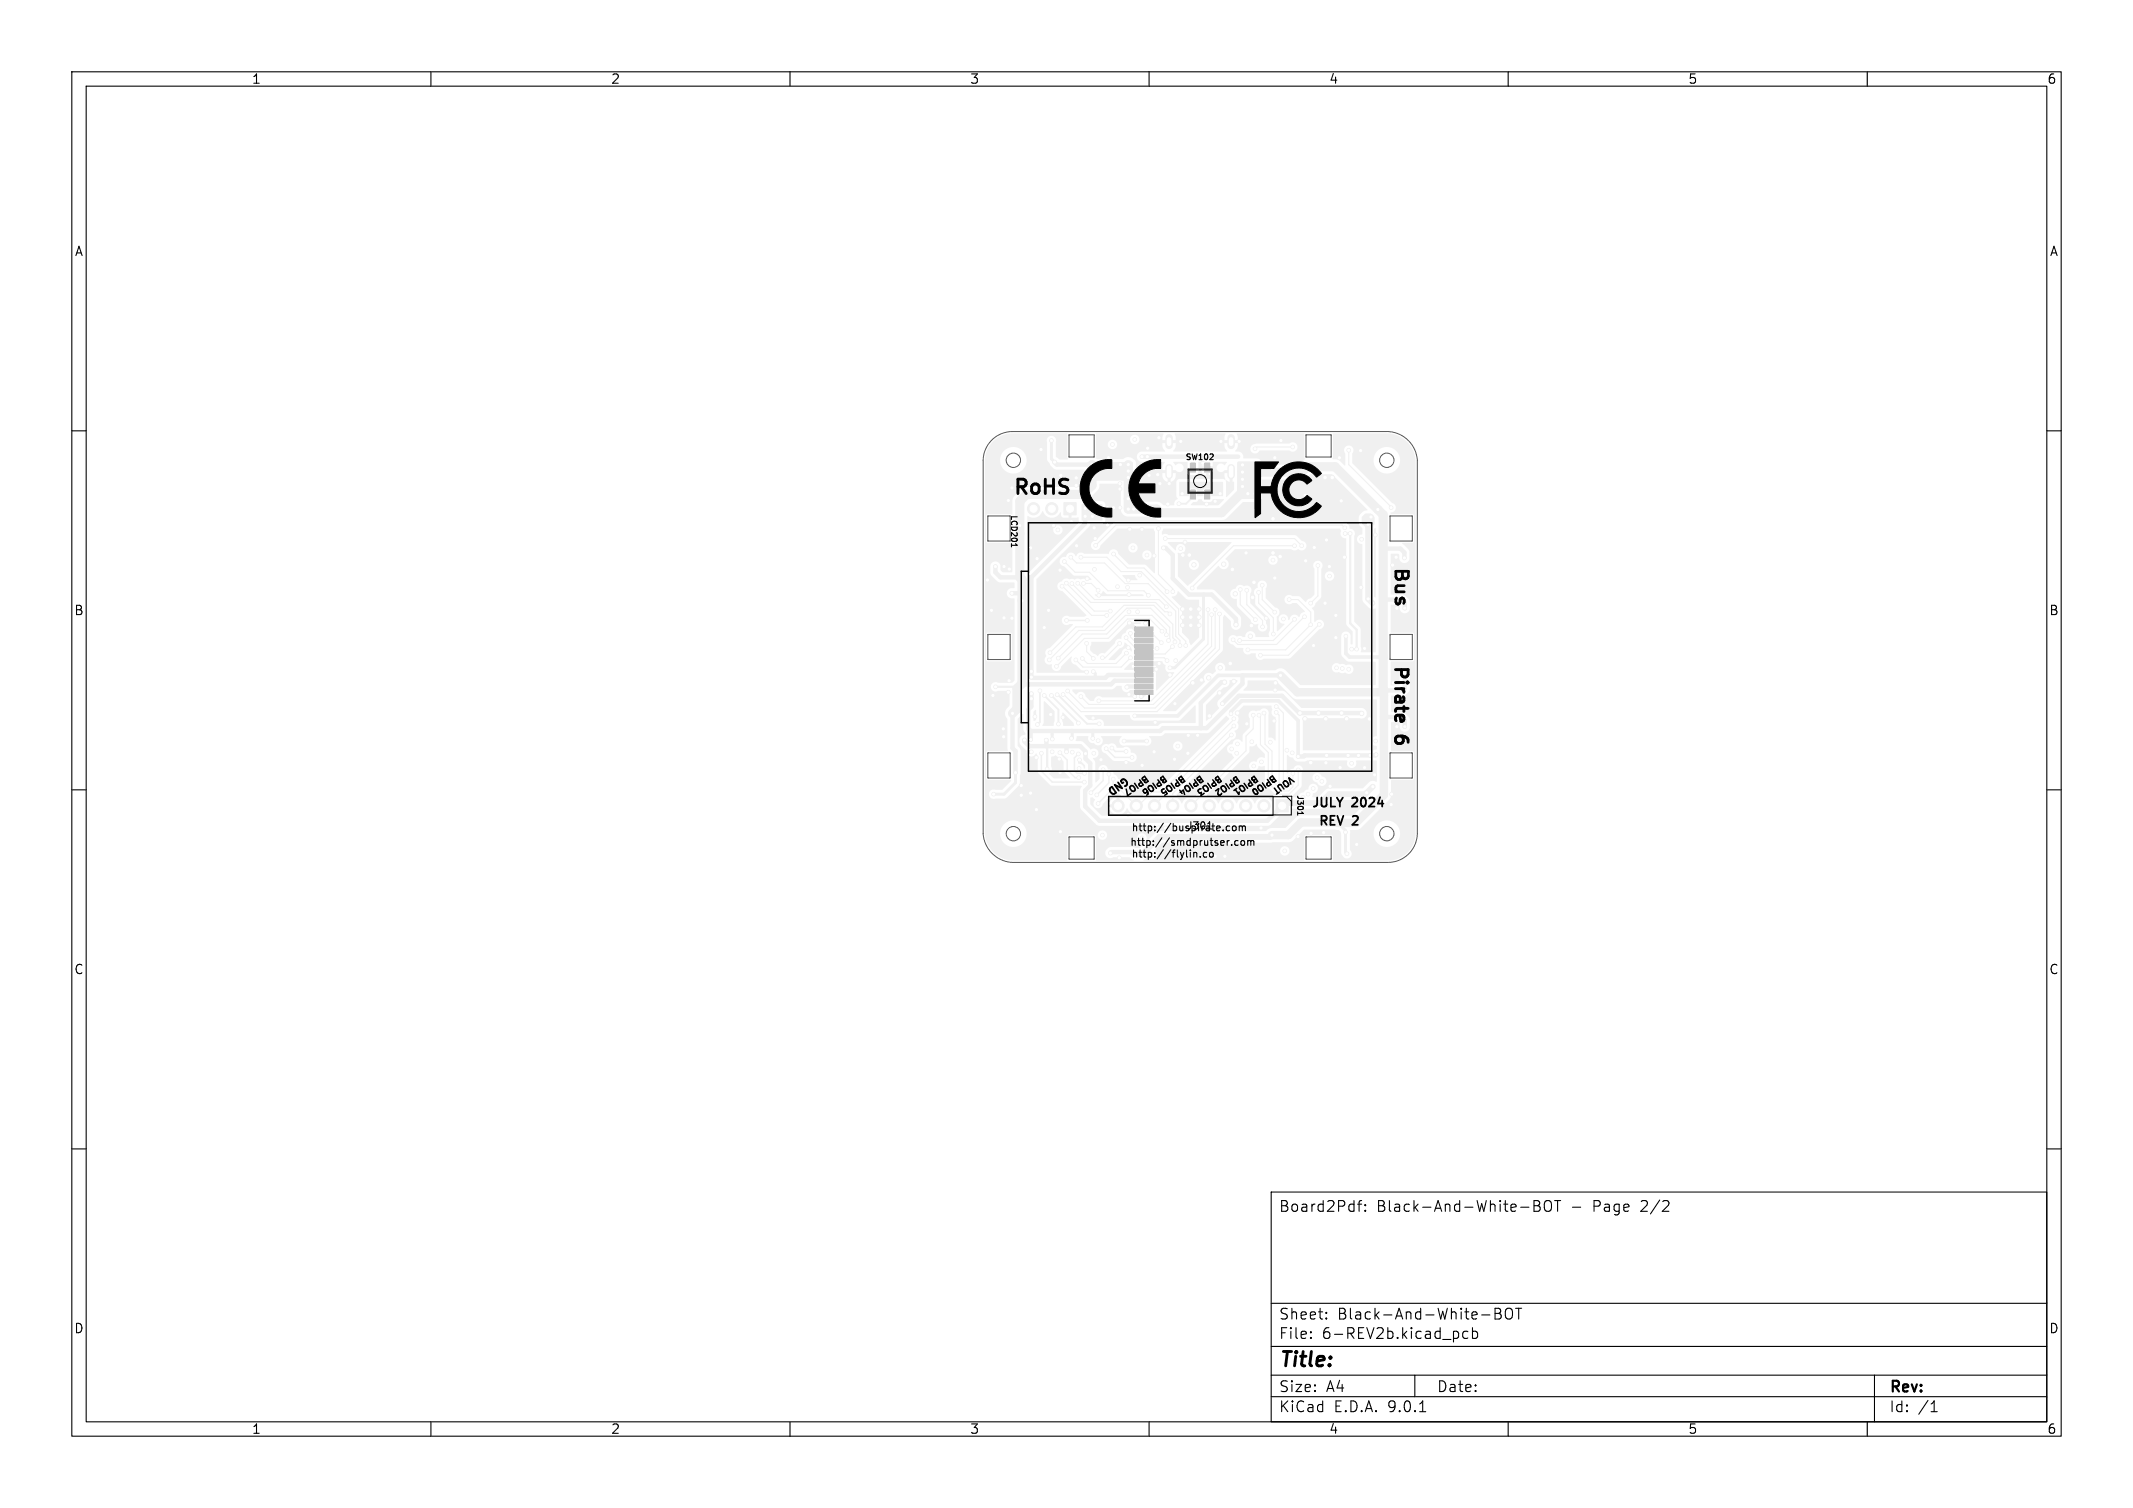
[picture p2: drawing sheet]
<svg xmlns="http://www.w3.org/2000/svg" width="297mm" height="210mm" viewBox="0 0 297 210" stroke-linecap="round" stroke-linejoin="round" font-family="sans-serif">
<defs><g id="words">
<g font-size="2.8">
<text x="141" y="69">RoHS</text>
<text x="178" y="190.9">Title:</text>
</g>
<g font-size="2.4">
<text x="193.7" y="78.7" transform="rotate(90 193.7 78.7)">Bus</text>
<text x="193.6" y="102.6" transform="rotate(90 193.6 102.6)">6</text>
</g>
<text font-size="2.4" fill="#575757" x="193.6" y="92.4" transform="rotate(90 193.6 92.4)">Pirate</text>
<g font-size="2.1">
<text x="178" y="169">Board2Pdf:</text>
<text x="191.7" y="169">Black-And-White-BOT</text>
<text x="218.8" y="169">-</text>
<text x="222" y="169">Page</text>
<text x="228.7" y="169">2/2</text>
<text x="178" y="184">Sheet:</text>
<text x="186.2" y="184">Black-And-White-BOT</text>
<text x="178" y="186.7">File:</text>
<text x="184.1" y="186.7">6-REV2b.kicad_pcb</text>
<text x="178" y="196.9">KiCad</text>
<text x="178" y="194.1">Size:</text>
<text x="184.7" y="194.1">A4</text>
<text x="185.7" y="196.9">E.D.A.</text>
<text x="193.3" y="196.9">9.0.1</text>
<text x="200" y="194.1">Date:</text>
<text x="263" y="194.3">Rev:</text>
<text x="263" y="196.9">Id:</text>
<text x="267.1" y="196.9">/1</text>
</g>
<g font-size="1.8">
<text x="35" y="11.9">1</text>
<text x="85" y="11.9">2</text>
<text x="135" y="11.9">3</text>
<text x="185" y="11.9">4</text>
<text x="235" y="11.9">5</text>
<text x="285" y="11.9">6</text>
<text x="10.3" y="35.9">A</text>
<text x="285.4" y="35.9">A</text>
<text x="10.3" y="85.9">B</text>
<text x="285.3" y="85.9">B</text>
<text x="10.3" y="135.9">C</text>
<text x="285.3" y="135.9">C</text>
<text x="10.3" y="185.9">D</text>
<text x="285.3" y="185.9">D</text>
<text x="35" y="199.9">1</text>
<text x="85" y="199.9">2</text>
<text x="135" y="199.9">3</text>
<text x="185" y="199.9">4</text>
<text x="235" y="199.9">5</text>
<text x="285" y="199.9">6</text>
</g>
<g font-size="1.7">
<text x="182.5" y="112.8">JULY</text>
<text x="188.3" y="112.8">2024</text>
<text x="183.5" y="115.3">REV</text>
<text x="188.4" y="115.3">2</text>
</g>
<g font-size="1.4">
<text x="156.7" y="107.8" transform="rotate(145 156.7 107.8)">GND</text>
<text x="157.3" y="117.9">http://smdprutser.com</text>
<text x="157.5" y="115.8">http://buspirate.com</text>
<text x="157.5" y="119.5">http://flylin.co</text>
<text x="165.2" y="115.7">J301</text>
</g>
<g font-size="1.2">
<text x="159.5" y="107.6" transform="rotate(145 159.5 107.6)">BPIO7</text>
<text x="162.1" y="107.6" transform="rotate(145 162.1 107.6)">BPIO6</text>
<text x="164.6" y="107.6" transform="rotate(145 164.6 107.6)">BPIO5</text>
<text x="167.2" y="107.6" transform="rotate(145 167.2 107.6)">BPIO4</text>
<text x="169.7" y="107.6" transform="rotate(145 169.7 107.6)">BPIO3</text>
<text x="172.2" y="107.6" transform="rotate(145 172.2 107.6)">BPIO2</text>
<text x="174.8" y="107.6" transform="rotate(145 174.8 107.6)">BPIO1</text>
<text x="177.3" y="107.5" transform="rotate(145 177.3 107.5)">BPIO0</text>
<text x="179.8" y="107.7" transform="rotate(145 179.8 107.7)">VOUT</text>
</g>
<g font-size="1.1">
<text x="165" y="64.3">SW102</text>
<text x="180.4" y="110.6" transform="rotate(90 180.4 110.6)">J301</text>
</g>
<text font-size="1.1" fill="#575757" x="140.6" y="71.6" transform="rotate(90 140.6 71.6)">LCD201</text>
</g></defs>
<g fill="#f0f0f0" stroke="#f0f0f0" stroke-width=".14">
<path d="M148.1 70h1.7v1.7h-1.7z"/>
<path d="M177.7 111.4h1.7v1.7h-1.7z"/>
<path d="M165.8 68.3h.7v1.2h-.7z"/>
<path d="M165.8 64.5h.7v1.2h-.7z"/>
<path d="M167.8 68.3h.7v1.2h-.7z"/>
<path d="M167.8 64.5h.7v1.2h-.7z"/>
<path d="M158 96.1h2.6v.6h-2.6z"/>
<path d="M158 95.3h2.6v.6h-2.6z"/>
<path d="M158 94.5h2.6v.6h-2.6z"/>
<path d="M158 93.7h2.6v.6h-2.6z"/>
<path d="M158 92.9h2.6v.6h-2.6z"/>
<path d="M158 92.1h2.6v.6h-2.6z"/>
<path d="M158 91.3h2.6v.6h-2.6z"/>
<path d="M158 90.5h2.6v.6h-2.6z"/>
<path d="M158 89.7h2.6v.6h-2.6z"/>
<path d="M158 88.9h2.6v.6h-2.6z"/>
<path d="M158 88.1h2.6v.6h-2.6z"/>
<path d="M158 87.3h2.6v.6h-2.6z"/>
<circle cx="146.5" cy="70.8" r=".85"/>
<circle cx="143.9" cy="70.8" r=".85"/>
<circle cx="166.9" cy="84.8" r=".3"/>
<circle cx="166.9" cy="86" r=".3"/>
<circle cx="166.9" cy="87.1" r=".3"/>
<circle cx="165.8" cy="84.8" r=".3"/>
<circle cx="165.8" cy="86" r=".3"/>
<circle cx="165.8" cy="87.1" r=".3"/>
<circle cx="164.7" cy="84.8" r=".3"/>
<circle cx="164.7" cy="86" r=".3"/>
<circle cx="164.7" cy="87.1" r=".3"/>
<circle cx="176" cy="112.2" r=".85"/>
<circle cx="173.5" cy="112.2" r=".85"/>
<circle cx="170.9" cy="112.2" r=".85"/>
<circle cx="168.4" cy="112.2" r=".85"/>
<circle cx="165.8" cy="112.2" r=".85"/>
<circle cx="163.3" cy="112.2" r=".85"/>
<circle cx="160.8" cy="112.2" r=".85"/>
<circle cx="158.2" cy="112.2" r=".85"/>
<circle cx="155.7" cy="112.2" r=".85"/>
<circle cx="194.5" cy="84.7" r=".25"/>
<circle cx="159.8" cy="62.4" r=".25"/>
<circle cx="149.9" cy="66.6" r=".25"/>
<circle cx="140.4" cy="69.7" r=".25"/>
<circle cx="152.4" cy="73.5" r=".25"/>
<circle cx="188.9" cy="117.6" r=".25"/>
<circle cx="145" cy="62.6" r=".25"/>
<circle cx="194.5" cy="101.2" r=".25"/>
<circle cx="194.4" cy="77.6" r=".25"/>
<circle cx="139.8" cy="78.9" r=".25"/>
<circle cx="193.8" cy="110.6" r=".25"/>
<circle cx="178.4" cy="61.3" r=".25"/>
<circle cx="140.5" cy="94.8" r=".25"/>
<circle cx="166.4" cy="119.2" r=".25"/>
<circle cx="167.9" cy="119.2" r=".25"/>
<circle cx="169.2" cy="119.2" r=".25"/>
<circle cx="170.6" cy="119.2" r=".25"/>
<circle cx="189.5" cy="62.7" r=".25"/>
<circle cx="149.9" cy="67.6" r=".25"/>
<circle cx="160" cy="66.2" r=".25"/>
<circle cx="147.7" cy="66.2" r=".25"/>
<circle cx="165.5" cy="102.4" r=".25"/>
<circle cx="154.2" cy="73.1" r=".25"/>
<circle cx="158.7" cy="66.4" r=".25"/>
<circle cx="177.6" cy="95.1" r=".3"/>
<circle cx="173.3" cy="117.5" r=".25"/>
<circle cx="186" cy="88.8" r=".25"/>
<circle cx="156" cy="70.7" r=".25"/>
<circle cx="163.6" cy="98" r=".25"/>
<circle cx="166.1" cy="95.1" r=".3"/>
<circle cx="157.3" cy="73.7" r=".25"/>
<circle cx="163.5" cy="105.7" r=".25"/>
<circle cx="143.5" cy="76.3" r=".25"/>
<circle cx="157.1" cy="80.8" r=".25"/>
<circle cx="161.2" cy="66.1" r=".25"/>
<circle cx="157.2" cy="85.2" r=".25"/>
<circle cx="185.2" cy="109.5" r=".25"/>
<circle cx="144.3" cy="112.7" r=".25"/>
<circle cx="153.3" cy="105.8" r=".25"/>
<circle cx="137.5" cy="80.8" r=".25"/>
<circle cx="190" cy="106.9" r=".25"/>
<circle cx="149.9" cy="76" r=".25"/>
<circle cx="174.3" cy="87.1" r=".3"/>
<circle cx="156" cy="67.3" r=".25"/>
<circle cx="147.6" cy="107.6" r=".25"/>
<circle cx="180.7" cy="116.5" r=".25"/>
<circle cx="172.3" cy="99.3" r=".3"/>
<circle cx="153" cy="82.9" r=".25"/>
<circle cx="169.2" cy="69.8" r=".25"/>
<circle cx="189.5" cy="81.8" r=".25"/>
<circle cx="172.5" cy="61.5" r=".25"/>
<circle cx="181.8" cy="78.1" r=".25"/>
<circle cx="152.5" cy="75" r=".25"/>
<circle cx="164.7" cy="77.3" r=".3"/>
<circle cx="146" cy="85" r=".25"/>
<circle cx="175.6" cy="115.3" r=".25"/>
<circle cx="177.3" cy="77" r=".3"/>
<circle cx="174.4" cy="83.2" r=".3"/>
<circle cx="168.4" cy="99.7" r=".3"/>
<circle cx="176.3" cy="86.1" r=".25"/>
<circle cx="173.6" cy="100.8" r=".25"/>
<circle cx="191.4" cy="107.9" r=".25"/>
<circle cx="160.7" cy="77.4" r=".25"/>
<circle cx="158" cy="97" r=".25"/>
<circle cx="181.7" cy="100.1" r=".3"/>
<circle cx="138.3" cy="96.8" r=".25"/>
<circle cx="186.8" cy="69.7" r=".25"/>
<circle cx="155.1" cy="70.7" r=".25"/>
<circle cx="165.4" cy="104.9" r=".25"/>
<circle cx="154.2" cy="70.7" r=".25"/>
<circle cx="171.8" cy="94.9" r=".3"/>
<circle cx="182.9" cy="89.9" r=".25"/>
<circle cx="167.3" cy="94.7" r=".3"/>
<circle cx="143.5" cy="110.4" r=".25"/>
<circle cx="160.8" cy="100.6" r=".25"/>
<circle cx="157.1" cy="113.4" r=".25"/>
<circle cx="159" cy="73.7" r=".25"/>
<circle cx="184.6" cy="106.2" r=".25"/>
<circle cx="177.4" cy="100.4" r=".25"/>
<circle cx="149.2" cy="72.6" r=".25"/>
<circle cx="154.4" cy="63.7" r=".25"/>
<circle cx="161.5" cy="67.3" r=".25"/>
<circle cx="157.2" cy="82.8" r=".25"/>
<circle cx="186.6" cy="106.9" r=".25"/>
<circle cx="139.8" cy="86" r=".25"/>
<circle cx="181.8" cy="69" r=".3"/>
<circle cx="140.9" cy="86.1" r=".25"/>
<circle cx="169.8" cy="96.5" r=".3"/>
<circle cx="191.5" cy="74.5" r=".25"/>
<circle cx="177.5" cy="80.5" r=".25"/>
<circle cx="162.9" cy="94" r=".3"/>
<circle cx="157.2" cy="96.7" r=".25"/>
<circle cx="174.6" cy="81.1" r=".3"/>
<circle cx="156" cy="68.1" r=".25"/>
<circle cx="144.1" cy="99.8" r=".25"/>
<circle cx="185.5" cy="66.5" r=".3"/>
<circle cx="167.5" cy="64.5" r=".25"/>
<circle cx="160.1" cy="67.6" r=".25"/>
<circle cx="151.4" cy="80.6" r=".25"/>
<circle cx="177.3" cy="72.3" r=".3"/>
<circle cx="190" cy="90.3" r=".25"/>
<circle cx="161" cy="93.2" r=".25"/>
<circle cx="146.3" cy="99.5" r=".25"/>
<circle cx="170" cy="61.5" r=".25"/>
<circle cx="159" cy="106.6" r=".25"/>
<circle cx="177.6" cy="96.1" r=".25"/>
<circle cx="171.3" cy="92.4" r=".3"/>
<circle cx="158.7" cy="67.6" r=".25"/>
<circle cx="156.8" cy="106.2" r=".25"/>
<circle cx="144.4" cy="77.8" r=".25"/>
<circle cx="157.1" cy="90.2" r=".25"/>
<circle cx="138.1" cy="85" r=".25"/>
<circle cx="151.3" cy="93.6" r=".25"/>
<circle cx="184.6" cy="100.1" r=".3"/>
<circle cx="165.6" cy="77.3" r=".3"/>
<circle cx="144.3" cy="105.5" r=".25"/>
<circle cx="171.2" cy="117.4" r=".25"/>
<circle cx="152.2" cy="100" r=".25"/>
<circle cx="162.8" cy="67.4" r=".25"/>
<circle cx="193.7" cy="112" r=".25"/>
<circle cx="140.4" cy="96.4" r=".25"/>
<circle cx="185.1" cy="78.9" r=".25"/>
<circle cx="148" cy="99.9" r=".25"/>
<circle cx="160.7" cy="104.7" r=".25"/>
<circle cx="142.2" cy="109.4" r=".25"/>
<circle cx="173.5" cy="77" r=".25"/>
<circle cx="187.5" cy="100.1" r=".3"/>
<circle cx="139.8" cy="102.6" r=".25"/>
<circle cx="186.5" cy="63.8" r=".25"/>
<circle cx="147.7" cy="115.8" r=".25"/>
<circle cx="177.5" cy="63.8" r=".25"/>
<circle cx="158.9" cy="97" r=".25"/>
<circle cx="182.5" cy="106.2" r=".3"/>
<circle cx="166.8" cy="102.4" r=".25"/>
<circle cx="182.6" cy="116.1" r=".25"/>
<circle cx="184.3" cy="115.9" r=".25"/>
<circle cx="142.2" cy="110.7" r=".25"/>
<circle cx="140.5" cy="79.2" r=".25"/>
<circle cx="165" cy="75.5" r=".25"/>
<circle cx="190.7" cy="100.1" r=".3"/>
<circle cx="147.6" cy="79.4" r=".25"/>
<circle cx="168" cy="70.2" r=".25"/>
<circle cx="145.4" cy="87.4" r=".25"/>
<circle cx="146.7" cy="73.2" r=".25"/>
<circle cx="161.4" cy="61" r=".25"/>
<circle cx="187.2" cy="77.6" r=".25"/>
<circle cx="164.4" cy="61.5" r=".25"/>
<circle cx="184.5" cy="66.5" r=".3"/>
<circle cx="178.3" cy="77.5" r=".3"/>
<circle cx="139.7" cy="101.5" r=".25"/>
<circle cx="183" cy="76.3" r=".25"/>
<circle cx="157.3" cy="86.7" r=".25"/>
<circle cx="161.4" cy="92.4" r=".25"/>
<circle cx="155.9" cy="119.4" r=".25"/>
<circle cx="184.7" cy="75.2" r=".25"/>
<circle cx="186" cy="85.7" r=".25"/>
<circle cx="162.6" cy="70.2" r=".25"/>
<circle cx="150.3" cy="105.8" r=".25"/>
<circle cx="171.6" cy="79.3" r=".3"/>
<circle cx="147.5" cy="105.7" r=".25"/>
<circle cx="184.5" cy="84" r=".25"/>
<circle cx="190.5" cy="73" r=".25"/>
<circle cx="190.3" cy="110.4" r=".25"/>
<circle cx="180.8" cy="105.4" r=".25"/>
<circle cx="148.5" cy="104.7" r=".25"/>
<circle cx="145.7" cy="103.1" r=".25"/>
<circle cx="191.6" cy="105.1" r=".25"/>
<circle cx="142.7" cy="103" r=".25"/>
<circle cx="190.9" cy="72" r=".25"/>
<circle cx="171.4" cy="99.4" r=".25"/>
<circle cx="191.1" cy="84" r=".25"/>
<circle cx="151.2" cy="105" r=".25"/>
<circle cx="184.7" cy="105.2" r=".25"/>
<circle cx="189.2" cy="105.2" r=".25"/>
<circle cx="190.8" cy="105.2" r=".25"/>
<circle cx="187.7" cy="105.2" r=".25"/>
<circle cx="145.8" cy="107.1" r=".25"/>
<circle cx="191.2" cy="109.6" r=".25"/>
<circle cx="189.6" cy="75.1" r=".25"/>
<circle cx="190.5" cy="83.4" r=".25"/>
<circle cx="149.1" cy="77.6" r=".25"/>
<circle cx="164.3" cy="89.9" r=".25"/>
<circle cx="150.5" cy="77.6" r=".25"/>
<circle cx="165.1" cy="89.9" r=".25"/>
<circle cx="177.5" cy="85.3" r=".25"/>
<circle cx="175.8" cy="81.5" r=".25"/>
<circle cx="153" cy="97.6" r=".25"/>
<circle cx="152.3" cy="104.9" r=".25"/>
<circle cx="168.2" cy="84.9" r=".25"/>
<circle cx="177.7" cy="98.4" r=".25"/>
<circle cx="174.5" cy="99.6" r=".25"/>
<circle cx="151.9" cy="110.4" r=".25"/>
<circle cx="153.6" cy="107.2" r=".25"/>
<circle cx="175.3" cy="82.5" r=".25"/>
<circle cx="177.3" cy="88.3" r=".25"/>
<circle cx="168.7" cy="85.6" r=".25"/>
<circle cx="150.5" cy="97" r=".25"/>
<circle cx="149.3" cy="104.7" r=".25"/>
<circle cx="177.7" cy="99.2" r=".25"/>
<circle cx="181.4" cy="111" r=".25"/>
<circle cx="171.5" cy="102.4" r=".25"/>
<circle cx="152.7" cy="110.7" r=".25"/>
<circle cx="175.8" cy="87.3" r=".25"/>
<circle cx="173.6" cy="82.2" r=".25"/>
<circle cx="148.7" cy="96.2" r=".25"/>
<circle cx="146.5" cy="104.7" r=".25"/>
<circle cx="169.2" cy="84.9" r=".25"/>
<circle cx="176" cy="99.3" r=".25"/>
<circle cx="182.1" cy="110.6" r=".25"/>
<circle cx="171.8" cy="101.1" r=".25"/>
<circle cx="152.9" cy="111.9" r=".25"/>
<circle cx="172.7" cy="82.1" r=".25"/>
<circle cx="174.8" cy="86.3" r=".25"/>
<circle cx="143.6" cy="104.7" r=".25"/>
<circle cx="169.8" cy="85.5" r=".25"/>
<circle cx="148" cy="96.7" r=".25"/>
<circle cx="175.3" cy="99.6" r=".25"/>
<circle cx="182.8" cy="109.8" r=".25"/>
<circle cx="180.8" cy="107.2" r=".25"/>
<circle cx="171.8" cy="100.1" r=".25"/>
<circle cx="161.8" cy="87.9" r=".25"/>
<circle cx="147.1" cy="92.8" r=".25"/>
<circle cx="162.4" cy="88.4" r=".25"/>
<circle cx="147.4" cy="91.7" r=".25"/>
<circle cx="162.7" cy="89.2" r=".25"/>
<circle cx="146.1" cy="91.9" r=".25"/>
<circle cx="163.6" cy="89.4" r=".25"/>
<circle cx="146.2" cy="90.9" r=".25"/>
<circle cx="166" cy="81.9" r=".25"/>
<circle cx="180.3" cy="76" r=".25"/>
<circle cx="151.1" cy="71.9" r=".25"/>
<circle cx="151.1" cy="70.8" r=".25"/>
<circle cx="152.1" cy="70.8" r=".25"/>
<circle cx="152.1" cy="71.9" r=".25"/>
<circle cx="143.6" cy="93.5" r=".25"/>
<circle cx="143.6" cy="96.6" r=".25"/>
<circle cx="159" cy="63.6" r=".25"/>
<circle cx="159.5" cy="86.8" r=".25"/>
<circle cx="170.5" cy="95" r=".3"/>
<circle cx="143.5" cy="103" r=".25"/>
<circle cx="161.1" cy="90.3" r=".25"/>
<circle cx="164.4" cy="76.4" r=".25"/>
<circle cx="158.7" cy="80.1" r=".25"/>
<circle cx="149.2" cy="102.8" r=".25"/>
<circle cx="146.5" cy="102.9" r=".25"/>
<circle cx="181" cy="99.3" r=".3"/>
<circle cx="157" cy="81.8" r=".25"/>
<circle cx="159.7" cy="77.3" r=".25"/>
<circle cx="159.8" cy="63.6" r=".25"/>
<circle cx="169.9" cy="93" r=".3"/>
<circle cx="183.6" cy="99.3" r=".3"/>
<circle cx="170.4" cy="78.6" r=".3"/>
<circle cx="185.1" cy="80.2" r=".25"/>
<circle cx="163.7" cy="92" r=".25"/>
<circle cx="168.3" cy="94.4" r=".3"/>
<circle cx="186.8" cy="99.3" r=".3"/>
<circle cx="151.3" cy="89.6" r=".25"/>
<circle cx="189.6" cy="99.4" r=".3"/>
<circle cx="143.6" cy="94.3" r=".25"/>
<circle cx="152.2" cy="102.8" r=".25"/>
<circle cx="166.2" cy="78.7" r=".3"/>
<circle cx="152.4" cy="79.3" r=".25"/>
<circle cx="152.2" cy="91.7" r=".25"/>
<circle cx="143.6" cy="97.3" r=".25"/>
<circle cx="152.2" cy="93.5" r=".25"/>
<circle cx="178.7" cy="86.2" r=".25"/>
<circle cx="172" cy="82.7" r=".3"/>
<circle cx="177.3" cy="78" r=".25"/>
<circle cx="174.1" cy="88.6" r=".3"/>
<circle cx="195.6" cy="101.2" r=".25"/>
<circle cx="195.6" cy="84.7" r=".25"/>
<circle cx="195.6" cy="77.7" r=".25"/>
<circle cx="138.6" cy="78.9" r=".25"/>
<circle cx="141.4" cy="107.6" r=".25"/>
<circle cx="157.1" cy="66.5" r=".25"/>
<circle cx="156" cy="64.7" r=".25"/>
<circle cx="157.9" cy="70.9" r=".25"/>
<circle cx="138.6" cy="95.6" r=".25"/>
<circle cx="154.2" cy="64.7" r=".25"/>
<circle cx="187.4" cy="115.9" r=".25"/>
<circle cx="153.3" cy="64.7" r=".25"/>
<circle cx="158" cy="99.7" r=".25"/>
<circle cx="173" cy="65.7" r=".3"/>
<circle cx="187.6" cy="118.9" r=".25"/>
<circle cx="177.1" cy="116.3" r=".25"/>
<circle cx="152.1" cy="64.7" r=".25"/>
<circle cx="173.8" cy="68.7" r=".3"/>
<circle cx="142.3" cy="83.7" r=".25"/>
<circle cx="157.1" cy="64.7" r=".25"/>
<circle cx="191.9" cy="70.9" r=".25"/>
<circle cx="187.4" cy="88.6" r=".25"/>
<circle cx="170.2" cy="98" r=".25"/>
<circle cx="158.7" cy="70.9" r=".25"/>
<circle cx="152.1" cy="66.5" r=".25"/>
<circle cx="160.3" cy="70.9" r=".25"/>
<circle cx="146.4" cy="61.4" r=".25"/>
<circle cx="154.6" cy="118.8" r=".25"/>
<circle cx="161.1" cy="70.9" r=".25"/>
<circle cx="142" cy="73.2" r=".25"/>
<circle cx="157.1" cy="65.6" r=".25"/>
<circle cx="173" cy="67.7" r=".3"/>
<circle cx="146.9" cy="64.3" r=".25"/>
<circle cx="157.1" cy="70.9" r=".25"/>
<circle cx="138.4" cy="110.6" r=".25"/>
<circle cx="173" cy="66.7" r=".3"/>
<circle cx="140.9" cy="82.6" r=".25"/>
<circle cx="178.3" cy="94.1" r=".25"/>
<circle cx="141" cy="99.3" r=".25"/>
<circle cx="173" cy="64.7" r=".3"/>
<circle cx="159.5" cy="70.9" r=".25"/>
<circle cx="174.8" cy="68.7" r=".3"/>
<circle cx="152.1" cy="65.6" r=".25"/>
<circle cx="157.1" cy="69.5" r=".25"/>
<circle cx="155.6" cy="81.7" r=".25"/>
<circle cx="157.8" cy="76.3" r=".25"/>
<circle cx="162.9" cy="93" r=".25"/>
<circle cx="162" cy="76.3" r=".25"/>
<circle cx="172.1" cy="87" r=".3"/>
<circle cx="158.4" cy="85.2" r=".25"/>
<circle cx="188.9" cy="90.4" r=".25"/>
<circle cx="188" cy="74.3" r=".25"/>
<circle cx="187.3" cy="74.3" r=".25"/>
<circle cx="188.2" cy="90.4" r=".25"/>
<circle cx="156.9" cy="95.7" r=".25"/>
<circle cx="156.8" cy="88.8" r=".25"/>
<circle cx="157.4" cy="88.2" r=".25"/>
<circle cx="173.8" cy="90.5" r=".25"/>
<circle cx="179.5" cy="83.5" r=".25"/>
<circle cx="182.5" cy="87" r=".25"/>
<circle cx="159.9" cy="82.9" r=".25"/>
<circle cx="148.2" cy="78.2" r=".25"/>
<circle cx="148.5" cy="86.4" r=".25"/>
<circle cx="151.4" cy="86.4" r=".25"/>
<circle cx="187.3" cy="73.5" r=".25"/>
<circle cx="152.6" cy="75.9" r=".25"/>
<circle cx="150.7" cy="91.7" r=".25"/>
<circle cx="156.9" cy="91" r=".25"/>
<circle cx="162.5" cy="92" r=".25"/>
<circle cx="163.3" cy="90" r=".25"/>
<circle cx="161.7" cy="89.5" r=".25"/>
<circle cx="155.9" cy="89.6" r=".25"/>
<circle cx="153.5" cy="91.6" r=".25"/>
<circle cx="172.6" cy="89.2" r=".25"/>
<circle cx="180.3" cy="86.3" r=".25"/>
<circle cx="181.6" cy="85.9" r=".25"/>
<circle cx="171.7" cy="89.1" r=".25"/>
<circle cx="157.4" cy="91.6" r=".25"/>
<circle cx="149.8" cy="91.9" r=".25"/>
<circle cx="154.1" cy="85.7" r=".25"/>
<circle cx="147.9" cy="81.6" r=".25"/>
<circle cx="164.6" cy="68.7" r=".25"/>
<circle cx="169.9" cy="68.7" r=".25"/>
<circle cx="180" cy="62.2" r=".25"/>
<circle cx="174.8" cy="62.5" r=".25"/>
<circle cx="158" cy="61.2" r=".25"/>
<circle cx="154.9" cy="61.9" r=".25"/>
<circle cx="193.7" cy="70.7" r=".25"/>
<circle cx="187.8" cy="62.7" r=".25"/>
<circle cx="153.5" cy="116.3" r=".25"/>
<circle cx="178.9" cy="118.5" r=".25"/>
<circle cx="183.5" cy="78.7" r=".25"/>
<circle cx="182.5" cy="84" r=".25"/>
<circle cx="188.2" cy="106.3" r=".25"/>
<circle cx="183.4" cy="108.3" r=".25"/>
<circle cx="184.1" cy="108.8" r=".25"/>
<circle cx="191.6" cy="103.2" r=".25"/>
<circle cx="144.5" cy="100.9" r=".25"/>
<circle cx="144.8" cy="96.2" r=".25"/>
<circle cx="146.4" cy="96.9" r=".25"/>
<circle cx="150.2" cy="100.7" r=".25"/>
<circle cx="147.4" cy="100.8" r=".25"/>
<circle cx="145.4" cy="96.9" r=".25"/>
<circle cx="153.1" cy="100.8" r=".25"/>
<circle cx="147.2" cy="96.7" r=".25"/>
<circle cx="145" cy="104.9" r=".25"/>
<circle cx="151" cy="108.9" r=".25"/>
<circle cx="147.6" cy="104.8" r=".25"/>
<circle cx="150.2" cy="108.3" r=".25"/>
<circle cx="150.3" cy="107" r=".25"/>
<circle cx="152.9" cy="103.1" r=".25"/>
<circle cx="151" cy="107.7" r=".25"/>
<circle cx="150.2" cy="105" r=".25"/>
<circle cx="175.5" cy="91.3" r=".25"/>
<circle cx="183.7" cy="87" r=".25"/>
<circle cx="172.3" cy="103.6" r=".25"/>
<circle cx="186.1" cy="93" r=".25"/>
<circle cx="161.3" cy="73.6" r=".25"/>
<circle cx="163.3" cy="82.4" r=".25"/>
<circle cx="164.2" cy="70.2" r=".25"/>
<circle cx="155.1" cy="77.2" r=".25"/>
<circle cx="162.5" cy="82.4" r=".25"/>
<circle cx="162.3" cy="75" r=".25"/>
<circle cx="181.3" cy="76" r=".25"/>
<circle cx="171.5" cy="104.3" r=".25"/>
<circle cx="186.9" cy="93.1" r=".25"/>
<circle cx="147.3" cy="73.8" r=".25"/>
<circle cx="164" cy="103.9" r=".25"/>
<circle cx="159.7" cy="103.2" r=".25"/>
<circle cx="156.5" cy="103.2" r=".25"/>
<circle cx="156.8" cy="104.6" r=".25"/>
<circle cx="154.8" cy="104.2" r=".25"/>
<circle cx="154" cy="104.3" r=".25"/>
<circle cx="157.6" cy="105.5" r=".25"/>
<circle cx="179.9" cy="104.8" r=".25"/>
<circle cx="174.6" cy="106.7" r=".25"/>
<circle cx="179.2" cy="104.5" r=".25"/>
<circle cx="175.6" cy="106.1" r=".25"/>
<circle cx="176.9" cy="103.4" r=".25"/>
<circle cx="174.3" cy="103.3" r=".25"/>
<circle cx="172.2" cy="104.9" r=".25"/>
<circle cx="187.8" cy="93.2" r=".25"/>
<circle cx="154.6" cy="85.1" r=".25"/>
<circle cx="148.5" cy="81.2" r=".25"/>
<circle cx="150.1" cy="81.2" r=".25"/>
<circle cx="162.4" cy="84.5" r=".25"/>
<circle cx="152.9" cy="82.2" r=".25"/>
<circle cx="150.9" cy="81.3" r=".25"/>
<circle cx="162.9" cy="85.5" r=".25"/>
<circle cx="149.2" cy="81.3" r=".25"/>
</g>
<path d="M162.8 61v1M162.8 65.2v1M171.4 61v1M171.4 65.2v1" fill="none" stroke="#f0f0f0" stroke-width="1.1"/>
<g fill="none" stroke="#f0f0f0" stroke-width=".61">
<path d="M138.6 78.9v.8l.7 .7h2.7M146.9 64.4l.3 .3h4.9M151.1 70.8v2.1l-7.5 7.5v13.9l.1 .1h10.2l.4-.4h5M152.1 70.8v1.1M159 63.6h13.4M162 76.3h.3l1 1v3.3l2.3 2.2h3.1l3.4 3.4v.8M192.6 76.4h2.4l.6 .6v.7M140.9 82.6h1.3l.1 .1v1M141 99.3v4.9l.4 .4v3M143.6 96.6v1.8l-.4 .4v2.7l.3 .3M157.2 96.7l.3-.3h1.8v.2l-.4 .4M157.3 86.8l.8 .8h1.2"/>
<path d="M157.9 96.4l.1 .1v.5M159.3 93.2h1.7M159.3 92.4h2.1M159.3 94.8h-4.1l-.5 .5h-12.3l-.1-.1M159.3 95.6h-2.3l-.1 .1M170.5 95h-.4l-2.9 2.9v3.5M178.3 94.1h-5.3v1.1l-2.8 2.8M189.6 99.4l-8.7-.1-2.4-2.4h-6l-4.5 4.5h-6.1l-.4 .4h-18M192.6 83.5h2.6M192.7 96.2h2.7M192.7 99.9h2.5l.4 .4v.9M195.6 83.9v.8"/>
<path d="M142.7 103.1v.2l.6 .6h7.1l.8 .8v1l.6 .6v3.1l-.7 .7v2.2l2 2h23.4l2-2.1M143.5 101.8v1.2M145.7 103.1v.8M148.5 103.9v.8M157.7 118.7h-3l-.1 .1M163.1 114.3h.1M180.8 105.4h.8M191.6 105.1l-.1 .1h-9.9v.1"/>
</g>
<path d="M167.5 64.5l.6 .6M187.3 74.3h.7v12.5l.9 .9v2.7h-.7M142.3 95.2l-.4 .4h-3.3M145.7 103.9l.1 .1v3.1" fill="none" stroke="#f0f0f0" stroke-width=".3"/>
<path d="M171.4 99.4v-.3l1.5-1.5h5.1l2.8 2.8v5M173 94.1h-3.4l-5.6 5.6h-6M187.4 88.6v2.4l.5 .5h4.7" fill="none" stroke="#f0f0f0" stroke-width=".5"/>
<path d="M190.9 72l-.4 .4v11l.6 .6M191.2 109.6l-1.1 1h-5l-1.2 1.2h-5l-.4 .4" fill="none" stroke="#f0f0f0" stroke-width=".8"/>
<g fill="none" stroke="#f0f0f0" stroke-width=".15">
<path d="M148.2 78.2l1.5 1.5h2l2.6 2.6h5l.6 .6M149.1 77.6l.8 .8h3.9l2.9 2.9h3.2l3.8 3.8v3.5l.6 .6v.7M150.5 77.6h3.6l2 2h2.8l5.2 5.2v3.5l1 1v.6M155.1 77.2l1.9 1.9h2.3l3.2 3.3M161.3 73.6v6.4l2 2v.4M162.3 75h18l1 1M180 62.3h-5l-.2 .2M180.3 76h-8.5l-5.8 5.8v.1M183.5 78.8v4.2l-1 1M187.3 73.5l-.4-.4h-31.5l-2.8 2.9M187.8 62.7v2l5.9 5.9v.1M147.9 81.6l4.1 4.1h2.1"/>
<path d="M148.5 81.2l3.9 3.9h2.2M149.2 81.3l2.7 2.6h9l1.3 1.3h.4l.3 .3M150.1 81.2l2.3 2.3h9l1 1M150.9 81.3h1.1l.9 .9M151.3 89.6v1.2l.9 .9M152.2 91.7h.1M155.9 89.6l-2 2h-.4M156.8 88.8v.1l1.1 1.1h1.4M156.9 91l-1.5 1.4h-4l-.7-.7M157.4 88.2v.5l.5 .5h1.4M157.4 91.6l-1.3 1.3h-5.3l-1-1M159.3 91.6h2.8l.4 .4"/>
<path d="M159.3 88.4h1.3l1.1 1.1M161.8 87.9l-1.7-1.7h-3.1l-2.7 2.7h-3.3l-3.9 3.9M162.4 88.4v-.7l-2-2h-3.7l-2.6 2.6h-3.4l-3.3 3.4M162.7 89.2l.2-.2v-1.6l-2.7-2.7h-3.3l-3.1 3.1h-3.6l-4.1 4.1M163.3 90.1l-1.1 1h-2.6l-.3-.3M163.6 89.4v-.3l-.3-.3v-1.9l-2.6-2.6h-4.2l-3 3h-3.7l-3.6 3.6M168.2 84.9v4.8l-7.9 7.9h-7.3M168.7 85.6v4.4l-8.1 8.1h-9l-1.1-1.1M169.2 84.9v5.4l-8.3 8.3h-9.9l-2.3-2.4M169.8 85.5v4.9l-8.7 8.7h-10.6l-2.5-2.4M172.7 82.1v2.1l2.1 2.1M173.6 82.2v2l2.2 2.2v.9"/>
<path d="M174.5 99.6v1.9l-1 1v2.1l-7.7 7.6M175.3 82.5v1.5l2 2.1v2.2M175.3 99.6l.2 .2v3.9l1.1 1.1v4.2l1.6 1.6M175.8 81.5v2l1.7 1.8M176 99.3l.1 .1v4.2l1 1v4.1M177.7 98.4l1 .9v9.4M177.7 99.2l.4 .4v9.4M179.5 83.5h1.3l1.7 1.8v1.7l-3.5 3.5h-5.2M180.3 86.3l-3 2.9h-4.7M181.6 85.9l-3.8 3.9h-5.4l-.7-.7M183.7 87l-4.3 4.3h-3.9M155.6 109.6l2.6 2.6h.3l1.9-1.9"/>
<path d="M171.5 102.4l-8.2 8.1v1.7M171.8 101.1l-11 11.1M171.8 100.1v.1l-10.1 10.1M180.8 107.2v2.1l-1.3 1.3"/>
</g>
<path d="M148.5 86.4h2.9M159.3 91.6h.1M145 104.9v2.5l1.5 1.5h4.5M147.6 104.8l1 1.1v1.3l1.1 1.1h.5M150.2 105l-.6 .6v1.7l.4 .4h1M151 107.7h.1M153.6 107.2v1.5l-1.7 1.7M154 104.3l1.2 1.2h2.4M154.4 109l-1.7 1.7M154.8 104.2l.5 .4h1.5M155 109.8l-2.1 2.1" fill="none" stroke="#f0f0f0" stroke-width=".2"/>
<path d="M146.4 61.4v2.5l.5 .5M152.2 93.5l.3 .3v.6M167.6 82.8v6.2l-4 4h-.7M141.4 107.6v1.4l-1.6 1.6h-1.4M146.5 101.8v1.1M149.3 101.8v.9l-.1 .1M152.2 101.8v1M156.5 103.2h3.2M187.4 115.9v2.8l.2 .2" fill="none" stroke="#f0f0f0" stroke-width=".41"/>
<path d="M178.3 94.1l2.3 2.3h11.9l.2-.2v14.5l-3.9 3.9h-2.5M186.2 114.5h-5l-1.8 1.8h-2.3" fill="none" stroke="#f0f0f0" stroke-width="1.2"/>
<path d="M142 69.8v10.6l.3 .3v14.5l-.7 .7v2.8l-.6 .6M152.1 64.7v2.9l-1.3 1.3h-7.8M157.1 64.7v6.2h4l.5 .5h8.5l2.9-2.9v-.7M173 65.8h8.3l.7-.8h3.9l6.7 6.7v24.4l.1 .1" fill="none" stroke="#f0f0f0" stroke-width="1.3"/>
<path d="M177.1 116.3l-.2 .3h-15.4l-2.4 2.3" fill="none" stroke="#f0f0f0" stroke-width=".81"/>
<path d="M166.2 68.8v.4l-1 1h-1M144.8 96.2v4.4l-.3 .3M145.4 96.9l2 1.9v2M146.4 96.9l3.8 3.7v.1M147.2 96.7h.1l4.1 4.1h1.7" fill="none" stroke="#f0f0f0" stroke-width=".25"/>
<g fill="#f0f0f0">
<path d="M172.3 64.3h2.7l.2 .1 .1 4.8-.2 .3h-2.6l-.2-.1v-4.9z"/>
<path d="M151.5 64.4h6.2l.1 2.5h-6.3z"/>
<path d="M150.6 70.2h2.9v2.3h-2.9z"/>
<path d="M164.2 67.1h6l.1 1.9-1.6 .1-.1-1h-.9l-.1 .1-.1 .9h-.8l-.1-1h-.9l-.1 .1-.1 .9h-1.2z"/>
<path d="M138.3 61.4h.1a3.8 3.8 0 0 1 2.6-1h7.6v3.3l.1 .3h-1.2l-.5-.4v-2a.66 .66 0 0 0-.6-.9 .66 .66 0 0 0-.6 .9v2.4h-2.8a1.85 1.85 0 0 0-2.9-1.5 1.85 1.85 0 0 0 0 3.2 1.85 1.85 0 0 0 2.9-1.5v-.2h2.8l.5 .9 .6 .5h4l.1 1.7-.7 .7h-7.7l-.3 .2-1.2 1.3-.1 .4-.1 2-.2-.1h-3.3l-.1 .2v3.7l.2 .1h3.2l.2-.1 .1 .1v4l-1.4 .1-.3-.3v-.6a.72 .72 0 0 0-.7-.6 .72 .72 0 0 0-.7 .6l.1 1.2 .8 1 .4 .1h2l.1 .7-.1 .1a.77 .77 0 0 0-1 .9 .8 .8 0 0 0 1 .5l.1 .1v4.9h-.4l-.2-.2h-3.2l-.2 .2v3.6l.2 .2h3.2l.2-.1v-3.7h.4v6.4l-.4 .4h-1.9a.67 .67 0 0 0-1 .5 .67 .67 0 0 0 1 .6h1.5l.1 2.1-.4 .4a1.08 1.08 0 0 0 .1 1.4v4.5h-2.8l-.2 .2v3.7l.2 .1h3.2l.1 .1-1.2 1.3h-1a.66 .66 0 0 0-.9 .6 .66 .66 0 0 0 .9 .6l1.5-.1 1.9-1.9v-1.2l.1-.3v-3.2l-.1-.2-.3-.4v-3.8l.7-.7 .1 2.2 .3 .5v.2a.86 .86 0 0 0-.8 .6 .86 .86 0 0 0 .2 .9l.7 .7a.71 .71 0 0 0 .5 .8 .71 .71 0 0 0 .9-.4l.2 .4v2.3l1.7 1.7 .3 .1 4.1 .1-.2 .5v2.4l.1 .2 2.2 2.3 .3 .1h23.5l.4-.1 1.4-1.4 1.3-.1 .2-.2 .1-.6h4.2l.3-.1 1.1-1.1h4.7l.3-.1 .1 .1-2.2 2.2-7.3-.1-.6 .3-1.5 1.5h-2l-.4 .1-.3 .3h-14.9l-.5 .2-.7 .8h-.5a.66 .66 0 0 0-.5-.6 .66 .66 0 0 0-.7 .2h-4.3l-.1-.2a.66 .66 0 0 0-.5-.5 .66 .66 0 0 0-.7 .4h-9.9l-.1-.3a1.85 1.85 0 0 0-3-1 1.85 1.85 0 0 0 .5 3.1 1.85 1.85 0 0 0 2.6-1.8h9.9a.66 .66 0 0 0 .4 .9 .66 .66 0 0 0 .9-.6h4.3l-.1 .1a.66 .66 0 0 0 .4 .9 .66 .66 0 0 0 .9-.6h.5l-1.5 1.4h-.5l-.4-.1h-3a.79 .79 0 0 0-.9 .6 .79 .79 0 0 0 .6 .9l.5-.1h2.3l.6 .4h-5.3v-3.3l-.1-.2h-3.7l-.2 .2v3.3l-7.5 .1a4 4 0 0 1-4-3.8v-52l.1-.7 .3-.8 .3-.6z"/>
<path d="M185.6 60.4h7.6a4 4 0 0 1 3.9 3.6h-2.1l-.1-.3a1.85 1.85 0 0 0-3-1 1.85 1.85 0 0 0 .5 3.1 1.85 1.85 0 0 0 2.6-1.8h2.1v.1v51.9h-2.1a1.85 1.85 0 0 0-2.9-1.5 1.85 1.85 0 0 0 0 3.2 1.85 1.85 0 0 0 2.9-1.5v-.2h2.1a3.8 3.8 0 0 1-3.9 3.8h-7.6v-3.3l-.2-.2h-3.6l-.2 .2v2h-2a.66 .66 0 0 0-1-.6 .66 .66 0 0 0-.1 1.1 .66 .66 0 0 0 1-.3l.1-.2h2v1.3h-22.4v-.1l.7-.4a.68 .68 0 0 0 1 .2 .68 .68 0 0 0-.1-1.1l1-1 17.7-.1 .5-.2 1.6-1.6h4.3l.5 .1 .3 .2 .1 3.1a.75 .75 0 0 0 .6 .6 .75 .75 0 0 0 .8-.4v-.4l-.2-.3v-2.8h.9l.5-.2 4.1-4.1 .2-.5v-2.2h3l.2-.2v-3.7l-.2-.1h-2.9l-.1-.1v-3.9h1.1l.1 .7a.72 .72 0 0 0 .7 .6 .72 .72 0 0 0 .7-.6v-1.2l-.7-.8-.4-.2h-1.4h-.1v-2.2h1.6a1.14 1.14 0 0 0 1-1.1v-1.8a.72 .72 0 0 0-.8-.5 .72 .72 0 0 0-.6 .6v1.3h-1.2v-3.3h3l.2-.2v-3.7l-.2-.1h-3l-.1-.1v-3.7l1.2-.1 .1 .7a.72 .72 0 0 0 .8 .5 .72 .72 0 0 0 .6-.6v-1.1l-.6-.8-.4-.1h-1.6l-.1-.1 .1-5.6h1l.1 .2 .1 .6a.72 .72 0 0 0 .7 .5 .72 .72 0 0 0 .7-.6l-.1-1.2-1-.9 1.5-.1 .2-.2v-3.7l-.2-.1h-3l-.1-.2a.7 .7 0 0 0 .7-.6 .7 .7 0 0 0-.5-.8l-5.5-5.5v-1.3a.67 .67 0 0 0 0-1 .67 .67 0 0 0-1 0 .67 .67 0 0 0 0 1v1.6l-.9-.7-.9-.2 .1-.2z"/>
<path d="M155.9 113.5a1.53 1.53 0 0 0 1-.9h.1a1.61 1.61 0 0 0 1 .9l-2 .1z"/>
<path d="M151.8 111.1a.44 .44 0 0 1 .7 .3 .66 .66 0 0 0 .1 1.1 .66 .66 0 0 0 1-.6l1.8-1.8 .9 .9-.1 .1-.3-.1v.8h-.4v-.8a1.25 1.25 0 0 0-1.1 1h.8v.4h-.8a1.51 1.51 0 0 0 1 1.1l-2 .1-1.6-1.6z"/>
<path d="M174 103.9a.85 .85 0 0 0 1-.3l.1 .4 1 1v.5a.78 .78 0 0 0-1.2 .6 .68 .68 0 0 0-.9 .4 .68 .68 0 0 0 .5 .9 .68 .68 0 0 0 .8-.7l.4 .1 .4-.1 .1 2.5 1.6 1.7-.5 .2-.1 .6a1.34 1.34 0 0 0-1.3-.7 1.34 1.34 0 0 0-1.2 .9 1.33 1.33 0 0 0-1.2-.9 1.33 1.33 0 0 0-1.3 .9 1.33 1.33 0 0 0-1.3-.9 1.33 1.33 0 0 0-1.3 .9 1.44 1.44 0 0 0-1.8-.9l6.1-6.2z"/>
<path d="M172.1 99.3l1.1-1h3.8v.1a.71 .71 0 0 1 0 .8 .86 .86 0 0 0 .6 .7v3.1l-.1 .1a.79 .79 0 0 0-.9-.4v-3.2a.69 .69 0 0 0-.3-.8 .69 .69 0 0 0-.9 .2 1.07 1.07 0 0 1-1 0 .68 .68 0 0 0-.4 1.2v1.2l-.9 1-.1 1a.76 .76 0 0 0-.8-.3 .76 .76 0 0 0-.6 .6 .69 .69 0 0 0-.8 .7 .69 .69 0 0 0 .8 .7l.2 .5-5.4 5.5a1.4 1.4 0 0 0-1.8 .9h-.1a1.57 1.57 0 0 0-.7-.9v-.3l7.7-7.7a.72 .72 0 0 0 .6-.5 .72 .72 0 0 0-.2-.7 .7 .7 0 0 0 .4-1.2 .88 .88 0 0 0-.2-1.2z"/>
<path d="M149.9 102.5h1.6a.76 .76 0 0 0 .9 1 .68 .68 0 0 0 1 .1 .68 .68 0 0 0-.1-1h2.9a.7 .7 0 0 0-.3 .9 .7 .7 0 0 0 .9 .3h2.6a.69 .69 0 0 0 .9-.3 .69 .69 0 0 0-.3-.9l1.5-.1a.95 .95 0 0 0 .8-.4h5.9l.3-.1 2.2-2.3 .4 .3v.2l-3.7 3.7h-2.7a.66 .66 0 0 0-1-.6 .66 .66 0 0 0-.1 1.1 .66 .66 0 0 0 1-.3l.1-.2h2.7l-1.6 1.6h-7.5a.75 .75 0 0 0-.8-.7 .68 .68 0 0 0-.4-.7 .68 .68 0 0 0-.8 0h-.8a.76 .76 0 0 0-1.2-.4 .67 .67 0 0 0-.9 .4 .67 .67 0 0 0 .6 .8l1 1.1h2.2a.68 .68 0 0 0 .7 .1 .68 .68 0 0 0 .4-.6h7.5l-4.3 4.3-1.3 .1-1.3 1.2a1.4 1.4 0 0 0-1.2-.1l-1.5-1.5a.81 .81 0 0 0-.5-1.1 .98 .98 0 0 0-.6-.6 .85 .85 0 0 0-.8-.7 .66 .66 0 0 0-1-.5 .66 .66 0 0 0-.2 1v.9l-.5 .5-.1-2.8-.3-.6a.69 .69 0 0 0 .8-.7 .69 .69 0 0 0-.9-.6l-.3 .1-1-1.1-1-.1z"/>
<path d="M179.2 105.2l.1-.1 .4 .4a.56 .56 0 0 1 .6 .4l.4 .2h.9l.4-.2h5.6a.69 .69 0 0 0 .4 1 .69 .69 0 0 0 .9-.6l-.1-.3 .1-.1h2.8v3l-.5-.2-6.5 .1a.76 .76 0 0 0-.7-.7 .67 .67 0 0 0-1.2-.1 .67 .67 0 0 0 .6 1 .66 .66 0 0 0 .8 .5 .66 .66 0 0 0 .5-.7h6.2l-1.2 1h-4.7l-.4 .2-1.1 1h-.8l.1-.5a.68 .68 0 0 0 .7-.6 .68 .68 0 0 0-.6-.7 .68 .68 0 0 0-.7 .6l-.4 .3-.2 .2a.97 .97 0 0 0-.9 .7h-.8v-.1l1.3-1.4v-1.8a.69 .69 0 0 0-.1-1.1 .69 .69 0 0 0-1 .5 .87 .87 0 0 0-.8 .6l-.1-.1z"/>
<path d="M146.4 105.4l.6-.2 .5 .3 .6 .5v1.4l.9 .9-2.2 .1-.7-.7a.7 .7 0 0 0 .3-1z"/>
<path d="M150.1 105.7h.3l.2 .4 .5 .5v.4h-.1a.93 .93 0 0 0-.9-.7z"/>
<path d="M173.7 94.8h3.9l2.3 2.2a1 1 0 0 0 .8 .4h10.9l.1 5.1a.7 .7 0 0 0-.8 .6 .7 .7 0 0 0 .6 .8h.2v.4l-.5 .2h-9.8v-4.5l8.3 .1 .3-.1a.75 .75 0 0 0 .3-.9 .75 .75 0 0 0-.8-.5h-8.3l-2.2-2.3-.3-.1h-5.6l.4-.4a.92 .92 0 0 0 .2-1z"/>
<path d="M151 99.6h6.3l.2 .5 .4 .3h6.1l.4-.2 2-2h.1v2.5h-4.5a.95 .95 0 0 0-.8 .4h-7.5a.72 .72 0 0 0-.2-.8 .72 .72 0 0 0-.9 0h-1l-.6-.6z"/>
<path d="M147.9 99.2l1.6 1.5v.4h-1.4l-.2-.7z"/>
<path d="M145.4 97.7l1.4 1.3v1.4l-.1 .7h-1.6l.2-.5z"/>
<path d="M143.9 99.1l.4-.2v1.3l-.3 .2z"/>
<path d="M171.2 94.7h1l.1 .2-2.7 2.6a.9 .9 0 0 0 .1 1.2l-1.7 1.7-.1-.1v-2.1l2.5-2.5h.2a.71 .71 0 0 0 .6-.7z"/>
<path d="M162 73.6l24.6 .1a.5 .5 0 0 1 0 .6 .87 .87 0 0 0 .8 .7v3h-9.5a.66 .66 0 0 0-.9-.6 .66 .66 0 0 0-.2 1.1 .66 .66 0 0 0 1.1-.3v-.2h9.5v2.2h-1.6a.66 .66 0 0 0-1-.6 .66 .66 0 0 0-.1 1.1 .66 .66 0 0 0 1.1-.3v-.2h1.6l.1 6.8h-3.1l-.1-.2a.71 .71 0 0 0-.5-.5 .71 .71 0 0 0-.7 .3l-.1-.1v-1.3l-.3-.5v-.1a.69 .69 0 0 0 .5-.6l.7-.7 .1-.2v-3.9a.67 .67 0 0 0 0-.9 .67 .67 0 0 0-1 0 .67 .67 0 0 0 0 .9v3.6l-.6 .5a.7 .7 0 0 0-.5 .5l-1-.7-.9-.1a.67 .67 0 0 0-1 0 .67 .67 0 0 0 0 1 .67 .67 0 0 0 1 0h.6l1.1 1.1-.1 .1a.95 .95 0 0 0-.7 .7 .71 .71 0 0 0-.8-.3 .71 .71 0 0 0-.5 .6l-.2 .1a.68 .68 0 0 0-.7-.7 .68 .68 0 0 0-.7 .7 .68 .68 0 0 0 .8 .6l-.9 1h-.1v-2a.68 .68 0 0 0 .4-.8 .68 .68 0 0 0-.7-.5l-1.2-1.3-.1-1.3a.68 .68 0 0 0-.4-1.2 .68 .68 0 0 0-.7 1l-.1 .1a.68 .68 0 0 0-.2 1.1v1.2l2 2v1.1h-.3l-.3-1.2-2.1-2.1v-1.4a.69 .69 0 0 0 0-.9 .69 .69 0 0 0-.9-.1 .74 .74 0 0 0-1.2 .4 .73 .73 0 0 0-.7 .8 .73 .73 0 0 0 .9 .6v.9l.1 .2 1.8 1.8a.73 .73 0 0 0 1.1 .6 .68 .68 0 0 0 .4 1 .68 .68 0 0 0 .9-.6h.3v.5a.73 .73 0 0 0-.1 .8l-.1 .1h-1.7a.75 .75 0 0 0-.8-.8 .75 .75 0 0 0-.7 .8h-.4a.77 .77 0 0 0-.8-.1 .67 .67 0 0 0-1.1 .3 .67 .67 0 0 0 .6 .9l.5 .4 .9 .1a.68 .68 0 0 0 .3 .8 .68 .68 0 0 0 .8-.1h.6a.71 .71 0 0 0 .3 .8 .71 .71 0 0 0 .9-.1h3.6l4.2-4.1a.67 .67 0 0 0 .6-.6h3.1l.8 .9v1.8h-.2v-1.2l-.3-.4-.3-.2-.3 .1-.3 .2-.1 .2v2.8l.7 .8 .3 .2h3.7h.1v1h-3.1a.72 .72 0 0 0-1.1-.6 .84 .84 0 0 0-.9-.1 .68 .68 0 0 0-1.1 .5 .68 .68 0 0 0 1.1 .6 .83 .83 0 0 0 .8 .1 .66 .66 0 0 0 .8 .1 .66 .66 0 0 0 .4-.6h3.1l-.1 2.2h-10.4l-2.3-2.2a1.05 1.05 0 0 0-1.2 .1l-7 .1a.73 .73 0 0 0-.6-1.1 .73 .73 0 0 0-.8 .9l.1 .2-.4 .5a.75 .75 0 0 0-1 0 .75 .75 0 0 0-.1 1v.1l-4.1 4h-1.7l8.2-8.3 .1-.2v-4.5l.2-.3 .9 .8v.7l.3 .4 .3 .1h.3l.3-.1 .2-.4v-1.1l-.1-.4-3.5-3.5-.4-.1h-2.1v-.3l3-3a.75 .75 0 0 0 1.2 .3 .75 .75 0 0 0-.3-1.3l1.4-1.3h7.8a.83 .83 0 0 0 1 0 .67 .67 0 0 0 1.1-.3 .67 .67 0 0 0-.6-.9l-.8-.7-.2-.1h-17.6a.8 .8 0 0 0-.9-.1v-.3z"/>
<path d="M149.3 96h5.3a.94 .94 0 0 0 .9-.5h.6a.77 .77 0 0 0 .4 .8 .77 .77 0 0 0 .8 0h2.1l.1 .2-1.9 .1 .1 .5h-4.2a.74 .74 0 0 0-1.2 .5h-.5l-.6-.6a.67 .67 0 0 0-.5-.6 .67 .67 0 0 0-.8 .3h-.1l-.5-.4z"/>
<path d="M156.5 93.2l.9-.9 .3-.1 .3 .1h2.6l.4-.2h.8l.5 .6v.2h-1.3v-.3h-1.5v.4h-.4v-.4h-1.5v.4h3.4v-.1h1.3a.67 .67 0 0 0 .9 .7l.3 .1-2.5 2.5v-2.8l-.4-.1h-4z"/>
<path d="M153.1 67.4l2.9-.1 .1 3.9 .3 .5 .6 .2h3.6l.5 .4 .3 .1h8.8l.6-.2 2.2-2.3h2.1a.67 .67 0 0 0 .6-.7v-2.3v-.1h5.7l.5-.2 .6-.6h2.9l5 5v.1l-.6 .1-.6 .7v1l.5 .7v.8a.68 .68 0 0 0-.8 .7 .68 .68 0 0 0 .8 .7v7.7l.2 .4 .7 .7 .4 .2 .5-.1 .1 .1v6h-.1h-2l.1-.4-.1-.4v-2.4l-.2-.2-.7-.9v-11.8a.7 .7 0 0 0-.7-1.1 .8 .8 0 0 0-.7-.8l-.3-.2h-31.6l-.2 .1-2.5 2.6a.67 .67 0 0 0-.7 .6 .67 .67 0 0 0 .7 .7 .67 .67 0 0 0 .6-.6l2.4-2.4h5l.2 .5v2.2h-2.4a.66 .66 0 0 0-.9-.6 .66 .66 0 0 0-.2 1.1 .66 .66 0 0 0 1.1-.3v-.2h2.4v1h-.4a.66 .66 0 0 0-1-.6 .66 .66 0 0 0-.1 1.1 .66 .66 0 0 0 1-.3l.1-.2h.4v2.5h-.1l-1.2-1.1-2.3-.1-1.5-1.5a.69 .69 0 0 0-.7-.6 .69 .69 0 0 0-.7 .7l-3.3-.1a.72 .72 0 0 0-1.2 .4 .72 .72 0 0 0-.7-.6 .72 .72 0 0 0-.7 .7 .68 .68 0 0 0-.8 .5 .68 .68 0 0 0 .6 .8l1.3 1.2 2 .1 .5 .5-.7 .1a.81 .81 0 0 0-.9-.1 .79 .79 0 0 0-.8 0l-.4-.1a.49 .49 0 0 1-.6 0 .91 .91 0 0 0-.8 .4 .67 .67 0 0 0-.6 .7 .67 .67 0 0 0 .7 .6l3.4 3.4-.3 .2h-2.1a.67 .67 0 0 0-.9 0 .67 .67 0 0 0 0 1 .67 .67 0 0 0 .9 0l.5 .1-3.2 3.2a.74 .74 0 0 0-.5 1.2 .68 .68 0 0 0-.1 .9 .68 .68 0 0 0 .8 .2 .69 .69 0 0 0 .5 .9 .69 .69 0 0 0 .9-.6l1.3-1.3h.1a.73 .73 0 0 0 .6 1.1l.8 .7 .9 .1 .1 .3h-7.3v-13l7.4-7.3 .1-.5h1.6l.4-.2 .1-.3v-2.1l-.1-.3-.3-.2h-2l-.1-.1 1.5-1.4 .2-.4z"/>
<path d="M156.6 89.5l1 .9-.1 .3a.71 .71 0 0 0-.7-.4 .71 .71 0 0 0-.6 .6l-1 1h-.8l1.5-1.6a.74 .74 0 0 0 .7-.8z"/>
<path d="M152 89.4l2.5-.1 2.7-2.6h1.6v.1v.1h-.8a.56 .56 0 0 0-.4 .6 .76 .76 0 0 0-.9 .6 .75 .75 0 0 0-.6 .9 .7 .7 0 0 0-.9 .6l-1.4 1.4a.8 .8 0 0 0-1 .4l-.5-.4-.5-.4v-.5z"/>
<path d="M163.2 83.1a.89 .89 0 0 0 .8-.8l1.2 1.1 1.8 .2v5.1l-1.1 1.1a.57 .57 0 0 1-.3-.6l-.1-.2-.9-.9v-3.5l-1.4-1.4z"/>
<path d="M191.4 73.6h.2v9.5l-.1 .1-.2-.2v-9.3z"/>
<path d="M152.5 82.8a.82 .82 0 0 0 1.1-.5l.6 .5h4.8l.2 .2h-6.6z"/>
<path d="M162.6 75.5h8.9l-3.1 3.2h-1.4a.71 .71 0 0 0-1.1-.7 .71 .71 0 0 0-.1 1.2 .71 .71 0 0 0 1.1-.4l.1-.1h1.4l-2.6 2.6-.5 .3-1.3-1.4v-3.2a.68 .68 0 0 0 .9-.2 .68 .68 0 0 0-.1-.9 .68 .68 0 0 0-1 .2l-.1 .5-1.1-1z"/>
<path d="M156.3 80.1h1.7l.4 .6-1.5 .1-.6-.6z"/>
<path d="M143.1 71.9a1.38 1.38 0 0 0 2.1-.7 1.35 1.35 0 0 0 1.2 .9 1.35 1.35 0 0 0 1.3-.8l.1 .5 .1 .2 .9 .1v-.8h.4v.8l.9-.1 .2 .7-1.1 1.1h-1.2a.66 .66 0 0 0-1-.6 .66 .66 0 0 0-.1 1.1 .66 .66 0 0 0 1-.3l.1-.2h1.2l-6.1 6z"/>
<path d="M165.8 70.2l.3-.3 .6-.1 .2-.3h.4l.2 .3 .2 .1h.9l.3-.4h1.4l.1 .1-.8 .8h-3.7z"/>
<path d="M152.6 60.4h9.4l-.1 .8h-3.2a.66 .66 0 0 0-1-.6 .66 .66 0 0 0-.1 1.1 .66 .66 0 0 0 1-.3l.1-.2h3.2v.1h.6v.4h-.6v.2h-6.3a.66 .66 0 0 0-1-.6 .66 .66 0 0 0-.1 1.1 .66 .66 0 0 0 1-.3l.1-.2h6.3v.4l.3 .5-3.3 .1a.72 .72 0 0 0-.6 .7 .72 .72 0 0 0 .6 .7h3.2l.1 .1-.3 .5v.6h.6v.4h-.6a.99 .99 0 0 0 .7 1.2v-.6h.4v.6a.99 .99 0 0 0 .7-1.2h-.6v-.4h.6a.63 .63 0 0 0 .9 .1 .63 .63 0 0 0 0-1 .63 .63 0 0 0-.9 .2l-.3-.5h1.9l.1 1.7 .3 .2h.8l.2-.1 .1-.2v-1.5l.1-.1h.4v.6h1.6v-.6h1.9v.1l-.2 .4a.64 .64 0 0 0-1-.1 .64 .64 0 0 0 0 .9 .67 .67 0 0 0 .9-.1h.6v.3h-2.2v-.5h-.6v.9h-.4v-.9h-.6l.1 .7a1.56 1.56 0 0 0 1.3 .1l.2-.3h2.2v.1h-.6l.1 .8v.1l-.4-.1h-6.1l-.2 .2-.1 .2v1.9l.2 .4-.1 .1a.74 .74 0 0 0-.4 .8l-1.5 .1-.5-.4-.3-.1-3-.1v-5.4a1.16 1.16 0 0 0-1.8-.5h-3.6l-.2-.1z"/>
<path d="M170.7 66.9l.5 .2v-.6h.4v.6l.2 .1v1l-1 1h-.1z"/>
<path d="M172.2 60.4h9.4v1.9h-.9a.68 .68 0 0 0-.4-.7 .68 .68 0 0 0-.8 .2h-4.6a.72 .72 0 0 0-.7 .5 .72 .72 0 0 0 .3 .8 .82 .82 0 0 0 .9-.4h4.1a.67 .67 0 0 0 .8 .2 .67 .67 0 0 0 .4-.6h.9v1.4l.1 .2a.23 .23 0 0 1-.3 .2l-.6 .6h-5.1a.72 .72 0 0 0-.7-.9h-1.8l-.1-.1a.71 .71 0 0 0-.6-.8l-.5-.1 .3-.5 .1-.6h-.7v-.4h.7z"/>
<path d="M163.6 60.4h7h.1l-.2 .5v.4h.6v.4h-.6v.6l.4 .5-7.5 .1-.1-.1 .4-.5v-.6h-.6v-.4h.6z"/>
<circle cx="190.5" cy="72.5" r="1.02"/>
</g>
<g fill="#fff" stroke="#fff" stroke-width=".14">
<circle cx="194.5" cy="84.7" r=".15"/>
<circle cx="159.8" cy="62.4" r=".15"/>
<circle cx="149.9" cy="66.5" r=".15"/>
<circle cx="152.4" cy="73.5" r=".15"/>
<circle cx="188.9" cy="117.6" r=".15"/>
<circle cx="145" cy="62.6" r=".15"/>
<circle cx="194.5" cy="101.2" r=".15"/>
<circle cx="194.4" cy="77.6" r=".15"/>
<circle cx="139.8" cy="78.9" r=".15"/>
<circle cx="193.8" cy="110.6" r=".15"/>
<circle cx="178.4" cy="61.4" r=".15"/>
<circle cx="140.5" cy="94.8" r=".15"/>
<circle cx="166.4" cy="119.3" r=".15"/>
<circle cx="167.9" cy="119.3" r=".15"/>
<circle cx="169.2" cy="119.3" r=".15"/>
<circle cx="170.6" cy="119.3" r=".15"/>
<circle cx="189.5" cy="62.8" r=".15"/>
<circle cx="149.9" cy="67.6" r=".15"/>
<circle cx="160" cy="66.2" r=".15"/>
<circle cx="165.5" cy="102.4" r=".15"/>
<circle cx="154.2" cy="73.1" r=".15"/>
<circle cx="158.7" cy="66.5" r=".15"/>
<circle cx="177.6" cy="95.1" r=".18"/>
<circle cx="173.3" cy="117.5" r=".15"/>
<circle cx="186" cy="88.8" r=".15"/>
<circle cx="156" cy="70.7" r=".15"/>
<circle cx="163.6" cy="98" r=".15"/>
<circle cx="166.1" cy="95.1" r=".18"/>
<circle cx="157.3" cy="73.7" r=".15"/>
<circle cx="163.5" cy="105.7" r=".15"/>
<circle cx="143.5" cy="76.3" r=".15"/>
<circle cx="157.1" cy="80.8" r=".15"/>
<circle cx="161.2" cy="66.1" r=".15"/>
<circle cx="157.2" cy="85.2" r=".15"/>
<circle cx="185.2" cy="109.5" r=".15"/>
<circle cx="144.3" cy="112.7" r=".15"/>
<circle cx="153.3" cy="105.8" r=".15"/>
<circle cx="137.5" cy="80.8" r=".15"/>
<circle cx="190" cy="106.9" r=".15"/>
<circle cx="149.9" cy="76" r=".15"/>
<circle cx="174.3" cy="87.1" r=".18"/>
<circle cx="156" cy="67.4" r=".15"/>
<circle cx="147.6" cy="107.6" r=".15"/>
<circle cx="180.7" cy="116.5" r=".15"/>
<circle cx="172.3" cy="99.3" r=".17"/>
<circle cx="153" cy="82.9" r=".15"/>
<circle cx="169.2" cy="69.8" r=".15"/>
<circle cx="189.5" cy="81.8" r=".15"/>
<circle cx="172.5" cy="61.5" r=".15"/>
<circle cx="181.8" cy="78.1" r=".15"/>
<circle cx="152.5" cy="75" r=".15"/>
<circle cx="164.7" cy="77.3" r=".17"/>
<circle cx="146" cy="85" r=".15"/>
<circle cx="175.6" cy="115.3" r=".15"/>
<circle cx="177.3" cy="77" r=".17"/>
<circle cx="174.4" cy="83.2" r=".17"/>
<circle cx="168.4" cy="99.7" r=".17"/>
<circle cx="176.3" cy="86.1" r=".15"/>
<circle cx="173.6" cy="100.8" r=".15"/>
<circle cx="191.4" cy="107.9" r=".15"/>
<circle cx="160.7" cy="77.4" r=".15"/>
<circle cx="158" cy="97" r=".15"/>
<circle cx="181.7" cy="100.1" r=".17"/>
<circle cx="138.3" cy="96.9" r=".15"/>
<circle cx="186.8" cy="69.8" r=".15"/>
<circle cx="155.1" cy="70.7" r=".15"/>
<circle cx="165.4" cy="104.9" r=".15"/>
<circle cx="154.2" cy="70.7" r=".15"/>
<circle cx="171.8" cy="94.9" r=".17"/>
<circle cx="182.9" cy="89.9" r=".15"/>
<circle cx="167.3" cy="94.7" r=".17"/>
<circle cx="143.5" cy="110.4" r=".15"/>
<circle cx="160.8" cy="100.6" r=".15"/>
<circle cx="157.1" cy="113.4" r=".15"/>
<circle cx="159" cy="73.7" r=".15"/>
<circle cx="184.6" cy="106.2" r=".15"/>
<circle cx="177.4" cy="100.4" r=".15"/>
<circle cx="149.2" cy="72.6" r=".15"/>
<circle cx="154.4" cy="63.8" r=".15"/>
<circle cx="161.5" cy="67.3" r=".15"/>
<circle cx="157.2" cy="82.8" r=".15"/>
<circle cx="186.6" cy="106.9" r=".15"/>
<circle cx="139.8" cy="86" r=".15"/>
<circle cx="181.8" cy="69" r=".17"/>
<circle cx="140.9" cy="86.1" r=".15"/>
<circle cx="169.8" cy="96.5" r=".17"/>
<circle cx="191.5" cy="74.5" r=".15"/>
<circle cx="177.5" cy="80.5" r=".15"/>
<circle cx="162.9" cy="94" r=".17"/>
<circle cx="157.2" cy="96.7" r=".15"/>
<circle cx="174.6" cy="81.1" r=".18"/>
<circle cx="156" cy="68.1" r=".15"/>
<circle cx="144.1" cy="99.8" r=".15"/>
<circle cx="185.5" cy="66.5" r=".17"/>
<circle cx="160.1" cy="67.6" r=".15"/>
<circle cx="151.4" cy="80.6" r=".15"/>
<circle cx="177.3" cy="72.3" r=".17"/>
<circle cx="190" cy="90.3" r=".15"/>
<circle cx="161" cy="93.2" r=".15"/>
<circle cx="146.3" cy="99.5" r=".15"/>
<circle cx="170" cy="61.5" r=".15"/>
<circle cx="159" cy="106.6" r=".15"/>
<circle cx="177.6" cy="96.1" r=".15"/>
<circle cx="171.3" cy="92.4" r=".17"/>
<circle cx="158.7" cy="67.6" r=".15"/>
<circle cx="156.8" cy="106.2" r=".15"/>
<circle cx="144.4" cy="77.8" r=".15"/>
<circle cx="157.1" cy="90.2" r=".15"/>
<circle cx="138.1" cy="85" r=".15"/>
<circle cx="151.3" cy="93.6" r=".15"/>
<circle cx="184.6" cy="100.1" r=".17"/>
<circle cx="165.6" cy="77.3" r=".17"/>
<circle cx="144.3" cy="105.5" r=".15"/>
<circle cx="171.2" cy="117.4" r=".15"/>
<circle cx="152.2" cy="100" r=".15"/>
<circle cx="162.8" cy="67.3" r=".15"/>
<circle cx="193.7" cy="112" r=".15"/>
<circle cx="140.4" cy="96.4" r=".15"/>
<circle cx="185.1" cy="78.9" r=".15"/>
<circle cx="148" cy="99.9" r=".15"/>
<circle cx="160.7" cy="104.7" r=".15"/>
<circle cx="142.2" cy="109.4" r=".15"/>
<circle cx="173.5" cy="77" r=".15"/>
<circle cx="187.5" cy="100.1" r=".17"/>
<circle cx="139.8" cy="102.6" r=".15"/>
<circle cx="186.5" cy="63.8" r=".15"/>
<circle cx="147.7" cy="115.8" r=".15"/>
<circle cx="177.5" cy="63.8" r=".15"/>
<circle cx="158.9" cy="97" r=".15"/>
<circle cx="182.5" cy="106.2" r=".17"/>
<circle cx="166.8" cy="102.4" r=".15"/>
<circle cx="182.6" cy="116" r=".15"/>
<circle cx="184.3" cy="116" r=".15"/>
<circle cx="142.2" cy="110.7" r=".15"/>
<circle cx="140.5" cy="79.2" r=".15"/>
<circle cx="165" cy="75.5" r=".15"/>
<circle cx="190.7" cy="100.1" r=".17"/>
<circle cx="147.6" cy="79.4" r=".15"/>
<circle cx="168" cy="70.2" r=".15"/>
<circle cx="145.4" cy="87.4" r=".15"/>
<circle cx="146.7" cy="73.2" r=".15"/>
<circle cx="161.4" cy="61" r=".15"/>
<circle cx="187.2" cy="77.6" r=".15"/>
<circle cx="164.4" cy="61.5" r=".15"/>
<circle cx="184.5" cy="66.5" r=".17"/>
<circle cx="178.3" cy="77.5" r=".17"/>
<circle cx="139.7" cy="101.5" r=".15"/>
<circle cx="183" cy="76.2" r=".15"/>
<circle cx="157.3" cy="86.7" r=".15"/>
<circle cx="161.4" cy="92.4" r=".15"/>
<circle cx="155.9" cy="119.4" r=".15"/>
<circle cx="184.7" cy="75.2" r=".15"/>
<circle cx="186" cy="85.7" r=".15"/>
<circle cx="162.6" cy="70.2" r=".15"/>
<circle cx="150.3" cy="105.8" r=".15"/>
<circle cx="171.6" cy="79.3" r=".17"/>
<circle cx="147.5" cy="105.7" r=".15"/>
<circle cx="184.5" cy="84" r=".15"/>
<circle cx="190.5" cy="73" r=".15"/>
<circle cx="190.3" cy="110.4" r=".15"/>
<circle cx="180.8" cy="105.3" r=".15"/>
<circle cx="148.5" cy="104.7" r=".15"/>
<circle cx="145.7" cy="103.1" r=".15"/>
<circle cx="191.6" cy="105.1" r=".15"/>
<circle cx="142.7" cy="103" r=".15"/>
<circle cx="190.9" cy="72" r=".15"/>
<circle cx="171.4" cy="99.4" r=".15"/>
<circle cx="191.1" cy="84" r=".15"/>
<circle cx="151.2" cy="104.9" r=".15"/>
<circle cx="184.7" cy="105.2" r=".15"/>
<circle cx="189.2" cy="105.2" r=".15"/>
<circle cx="190.8" cy="105.2" r=".15"/>
<circle cx="187.7" cy="105.2" r=".15"/>
<circle cx="145.8" cy="107.1" r=".15"/>
<circle cx="191.2" cy="109.6" r=".15"/>
<circle cx="189.6" cy="75.1" r=".15"/>
<circle cx="190.5" cy="83.4" r=".15"/>
<circle cx="149.1" cy="77.6" r=".15"/>
<circle cx="164.3" cy="89.9" r=".15"/>
<circle cx="150.5" cy="77.6" r=".15"/>
<circle cx="165.1" cy="89.9" r=".15"/>
<circle cx="177.5" cy="85.2" r=".15"/>
<circle cx="175.8" cy="81.5" r=".15"/>
<circle cx="153" cy="97.6" r=".15"/>
<circle cx="152.3" cy="104.9" r=".15"/>
<circle cx="168.2" cy="84.9" r=".15"/>
<circle cx="177.7" cy="98.4" r=".15"/>
<circle cx="174.5" cy="99.6" r=".15"/>
<circle cx="151.9" cy="110.4" r=".15"/>
<circle cx="153.6" cy="107.2" r=".15"/>
<circle cx="175.3" cy="82.5" r=".15"/>
<circle cx="177.3" cy="88.3" r=".15"/>
<circle cx="168.7" cy="85.6" r=".15"/>
<circle cx="150.5" cy="97" r=".15"/>
<circle cx="149.3" cy="104.7" r=".15"/>
<circle cx="177.7" cy="99.2" r=".15"/>
<circle cx="171.5" cy="102.3" r=".15"/>
<circle cx="152.7" cy="110.7" r=".15"/>
<circle cx="175.8" cy="87.3" r=".15"/>
<circle cx="173.6" cy="82.2" r=".15"/>
<circle cx="148.7" cy="96.2" r=".15"/>
<circle cx="146.5" cy="104.7" r=".15"/>
<circle cx="169.2" cy="84.9" r=".15"/>
<circle cx="176" cy="99.3" r=".15"/>
<circle cx="182.1" cy="110.6" r=".15"/>
<circle cx="171.8" cy="101.1" r=".15"/>
<circle cx="152.9" cy="111.9" r=".15"/>
<circle cx="172.7" cy="82.1" r=".15"/>
<circle cx="174.8" cy="86.3" r=".15"/>
<circle cx="143.6" cy="104.7" r=".15"/>
<circle cx="169.8" cy="85.5" r=".15"/>
<circle cx="148" cy="96.7" r=".15"/>
<circle cx="175.3" cy="99.6" r=".15"/>
<circle cx="182.8" cy="109.8" r=".15"/>
<circle cx="180.8" cy="107.2" r=".15"/>
<circle cx="171.8" cy="100.1" r=".15"/>
<circle cx="161.8" cy="87.9" r=".15"/>
<circle cx="147.1" cy="92.8" r=".15"/>
<circle cx="162.4" cy="88.4" r=".15"/>
<circle cx="147.4" cy="91.6" r=".15"/>
<circle cx="162.7" cy="89.2" r=".15"/>
<circle cx="146.1" cy="91.9" r=".15"/>
<circle cx="163.6" cy="89.4" r=".15"/>
<circle cx="146.2" cy="90.9" r=".15"/>
<circle cx="166" cy="81.9" r=".15"/>
<circle cx="180.3" cy="76" r=".15"/>
<circle cx="151.1" cy="71.9" r=".15"/>
<circle cx="151.1" cy="70.8" r=".15"/>
<circle cx="152.1" cy="70.8" r=".15"/>
<circle cx="152.1" cy="71.9" r=".15"/>
<circle cx="143.6" cy="93.5" r=".15"/>
<circle cx="143.6" cy="96.6" r=".15"/>
<circle cx="159" cy="63.6" r=".15"/>
<circle cx="159.5" cy="86.8" r=".15"/>
<circle cx="170.5" cy="95" r=".17"/>
<circle cx="143.5" cy="103" r=".15"/>
<circle cx="161.1" cy="90.3" r=".15"/>
<circle cx="164.4" cy="76.4" r=".15"/>
<circle cx="158.7" cy="80.1" r=".15"/>
<circle cx="149.2" cy="102.8" r=".15"/>
<circle cx="146.5" cy="102.9" r=".15"/>
<circle cx="181" cy="99.3" r=".17"/>
<circle cx="157" cy="81.8" r=".15"/>
<circle cx="159.7" cy="77.3" r=".15"/>
<circle cx="159.8" cy="63.6" r=".15"/>
<circle cx="169.9" cy="93" r=".17"/>
<circle cx="183.6" cy="99.3" r=".18"/>
<circle cx="170.4" cy="78.6" r=".17"/>
<circle cx="185.1" cy="80.2" r=".15"/>
<circle cx="163.7" cy="92" r=".15"/>
<circle cx="168.3" cy="94.4" r=".17"/>
<circle cx="186.8" cy="99.3" r=".17"/>
<circle cx="151.3" cy="89.6" r=".15"/>
<circle cx="189.6" cy="99.4" r=".18"/>
<circle cx="143.6" cy="94.3" r=".15"/>
<circle cx="152.2" cy="102.8" r=".15"/>
<circle cx="166.2" cy="78.7" r=".17"/>
<circle cx="152.4" cy="79.3" r=".15"/>
<circle cx="152.2" cy="91.7" r=".15"/>
<circle cx="143.6" cy="97.3" r=".15"/>
<circle cx="152.2" cy="93.5" r=".15"/>
<circle cx="178.7" cy="86.2" r=".15"/>
<circle cx="172" cy="82.7" r=".17"/>
<circle cx="177.3" cy="78" r=".15"/>
<circle cx="174.1" cy="88.6" r=".17"/>
<circle cx="195.6" cy="101.2" r=".15"/>
<circle cx="195.6" cy="84.7" r=".15"/>
<circle cx="195.6" cy="77.7" r=".15"/>
<circle cx="138.6" cy="78.9" r=".15"/>
<circle cx="141.4" cy="107.6" r=".15"/>
<circle cx="157.1" cy="66.5" r=".15"/>
<circle cx="156" cy="64.7" r=".15"/>
<circle cx="157.9" cy="70.9" r=".15"/>
<circle cx="138.6" cy="95.6" r=".15"/>
<circle cx="154.2" cy="64.7" r=".15"/>
<circle cx="187.4" cy="115.9" r=".15"/>
<circle cx="153.3" cy="64.7" r=".15"/>
<circle cx="158" cy="99.7" r=".15"/>
<circle cx="173" cy="65.8" r=".15"/>
<circle cx="187.6" cy="118.9" r=".15"/>
<circle cx="177.1" cy="116.3" r=".15"/>
<circle cx="152.1" cy="64.7" r=".15"/>
<circle cx="173.8" cy="68.8" r=".15"/>
<circle cx="142.3" cy="83.7" r=".15"/>
<circle cx="157.1" cy="64.7" r=".15"/>
<circle cx="191.9" cy="70.9" r=".15"/>
<circle cx="187.4" cy="88.6" r=".15"/>
<circle cx="170.2" cy="98" r=".15"/>
<circle cx="158.7" cy="70.9" r=".15"/>
<circle cx="152.1" cy="66.5" r=".15"/>
<circle cx="160.3" cy="70.9" r=".15"/>
<circle cx="146.4" cy="61.3" r=".15"/>
<circle cx="154.6" cy="118.8" r=".15"/>
<circle cx="161.1" cy="70.9" r=".15"/>
<circle cx="142" cy="73.2" r=".15"/>
<circle cx="157.1" cy="65.6" r=".15"/>
<circle cx="173" cy="67.8" r=".15"/>
<circle cx="146.9" cy="64.3" r=".15"/>
<circle cx="157.1" cy="70.9" r=".15"/>
<circle cx="138.4" cy="110.6" r=".15"/>
<circle cx="173" cy="66.8" r=".15"/>
<circle cx="140.9" cy="82.6" r=".15"/>
<circle cx="178.3" cy="94.1" r=".15"/>
<circle cx="141" cy="99.3" r=".15"/>
<circle cx="173" cy="64.8" r=".15"/>
<circle cx="159.5" cy="70.9" r=".15"/>
<circle cx="174.8" cy="68.8" r=".15"/>
<circle cx="152.1" cy="65.6" r=".15"/>
<circle cx="157.1" cy="69.5" r=".15"/>
<circle cx="155.6" cy="81.7" r=".15"/>
<circle cx="157.8" cy="76.3" r=".15"/>
<circle cx="162.9" cy="93" r=".15"/>
<circle cx="162" cy="76.3" r=".15"/>
<circle cx="172.1" cy="87" r=".17"/>
<circle cx="158.4" cy="85.2" r=".15"/>
<circle cx="188.9" cy="90.4" r=".15"/>
<circle cx="188" cy="74.3" r=".15"/>
<circle cx="187.3" cy="74.3" r=".15"/>
<circle cx="188.2" cy="90.4" r=".15"/>
<circle cx="156.9" cy="95.7" r=".15"/>
<circle cx="156.8" cy="88.8" r=".15"/>
<circle cx="157.4" cy="88.2" r=".15"/>
<circle cx="173.8" cy="90.5" r=".15"/>
<circle cx="179.5" cy="83.5" r=".15"/>
<circle cx="182.5" cy="87" r=".15"/>
<circle cx="159.9" cy="82.9" r=".15"/>
<circle cx="148.2" cy="78.2" r=".15"/>
<circle cx="148.5" cy="86.4" r=".15"/>
<circle cx="151.4" cy="86.4" r=".15"/>
<circle cx="187.3" cy="73.5" r=".15"/>
<circle cx="152.6" cy="75.9" r=".15"/>
<circle cx="150.7" cy="91.7" r=".15"/>
<circle cx="156.9" cy="90.9" r=".15"/>
<circle cx="162.5" cy="92" r=".15"/>
<circle cx="163.3" cy="90" r=".15"/>
<circle cx="161.7" cy="89.5" r=".15"/>
<circle cx="155.9" cy="89.6" r=".15"/>
<circle cx="153.5" cy="91.6" r=".15"/>
<circle cx="172.6" cy="89.2" r=".15"/>
<circle cx="180.3" cy="86.2" r=".15"/>
<circle cx="181.6" cy="85.9" r=".15"/>
<circle cx="171.7" cy="89.1" r=".15"/>
<circle cx="157.4" cy="91.6" r=".15"/>
<circle cx="149.8" cy="91.9" r=".15"/>
<circle cx="154.1" cy="85.7" r=".15"/>
<circle cx="147.9" cy="81.6" r=".15"/>
<circle cx="164.6" cy="68.8" r=".15"/>
<circle cx="169.9" cy="68.8" r=".15"/>
<circle cx="180" cy="62.2" r=".15"/>
<circle cx="174.8" cy="62.5" r=".15"/>
<circle cx="158" cy="61.2" r=".15"/>
<circle cx="154.9" cy="61.9" r=".15"/>
<circle cx="193.7" cy="70.7" r=".15"/>
<circle cx="187.8" cy="62.7" r=".15"/>
<circle cx="153.5" cy="116.3" r=".15"/>
<circle cx="178.9" cy="118.5" r=".15"/>
<circle cx="183.5" cy="78.8" r=".15"/>
<circle cx="182.5" cy="84" r=".15"/>
<circle cx="188.2" cy="106.3" r=".15"/>
<circle cx="183.4" cy="108.3" r=".15"/>
<circle cx="184.1" cy="108.8" r=".15"/>
<circle cx="191.6" cy="103.2" r=".15"/>
<circle cx="144.5" cy="100.9" r=".15"/>
<circle cx="144.8" cy="96.2" r=".15"/>
<circle cx="146.4" cy="96.9" r=".15"/>
<circle cx="150.2" cy="100.7" r=".15"/>
<circle cx="147.4" cy="100.8" r=".15"/>
<circle cx="145.4" cy="96.9" r=".15"/>
<circle cx="153.1" cy="100.8" r=".15"/>
<circle cx="147.2" cy="96.7" r=".15"/>
<circle cx="145" cy="104.9" r=".15"/>
<circle cx="151" cy="108.9" r=".15"/>
<circle cx="147.6" cy="104.8" r=".15"/>
<circle cx="150.2" cy="108.3" r=".15"/>
<circle cx="150.3" cy="107" r=".15"/>
<circle cx="152.9" cy="103.1" r=".15"/>
<circle cx="151" cy="107.7" r=".15"/>
<circle cx="150.2" cy="105" r=".15"/>
<circle cx="175.5" cy="91.2" r=".15"/>
<circle cx="183.7" cy="86.9" r=".15"/>
<circle cx="172.3" cy="103.6" r=".15"/>
<circle cx="186.1" cy="93" r=".15"/>
<circle cx="161.3" cy="73.6" r=".15"/>
<circle cx="163.3" cy="82.4" r=".15"/>
<circle cx="164.2" cy="70.2" r=".15"/>
<circle cx="155.1" cy="77.2" r=".15"/>
<circle cx="162.5" cy="82.4" r=".15"/>
<circle cx="162.3" cy="75" r=".15"/>
<circle cx="181.3" cy="76" r=".15"/>
<circle cx="171.5" cy="104.3" r=".15"/>
<circle cx="186.9" cy="93.1" r=".15"/>
<circle cx="147.3" cy="73.8" r=".15"/>
<circle cx="164" cy="103.9" r=".15"/>
<circle cx="159.7" cy="103.2" r=".15"/>
<circle cx="156.5" cy="103.2" r=".15"/>
<circle cx="156.8" cy="104.6" r=".15"/>
<circle cx="154.8" cy="104.2" r=".15"/>
<circle cx="154" cy="104.3" r=".15"/>
<circle cx="157.6" cy="105.5" r=".15"/>
<circle cx="179.9" cy="104.8" r=".15"/>
<circle cx="174.6" cy="106.7" r=".15"/>
<circle cx="179.2" cy="104.5" r=".15"/>
<circle cx="175.6" cy="106.1" r=".15"/>
<circle cx="176.9" cy="103.4" r=".15"/>
<circle cx="174.3" cy="103.3" r=".15"/>
<circle cx="172.2" cy="104.9" r=".15"/>
<circle cx="187.8" cy="93.2" r=".15"/>
<circle cx="154.6" cy="85.1" r=".15"/>
<circle cx="148.5" cy="81.2" r=".15"/>
<circle cx="150.1" cy="81.2" r=".15"/>
<circle cx="162.4" cy="84.5" r=".15"/>
<circle cx="152.9" cy="82.2" r=".15"/>
<circle cx="150.9" cy="81.2" r=".15"/>
<circle cx="162.9" cy="85.5" r=".15"/>
<circle cx="149.2" cy="81.3" r=".15"/>
<circle cx="141.1" cy="116.1" r="1.6"/>
<circle cx="141.1" cy="64.1" r="1.6"/>
<circle cx="193.1" cy="64.1" r="1.6"/>
<circle cx="193.1" cy="116.1" r="1.6"/>
<circle cx="149" cy="70.9" r=".5"/>
<circle cx="146.5" cy="70.9" r=".5"/>
<circle cx="143.9" cy="70.9" r=".5"/>
<circle cx="164.2" cy="65.1" r=".35"/>
<circle cx="170" cy="65.1" r=".35"/>
<circle cx="166.9" cy="84.8" r=".17"/>
<circle cx="166.9" cy="85.9" r=".17"/>
<circle cx="166.9" cy="87.1" r=".17"/>
<circle cx="165.8" cy="84.8" r=".17"/>
<circle cx="165.8" cy="86" r=".17"/>
<circle cx="165.8" cy="87.1" r=".17"/>
<circle cx="164.7" cy="84.8" r=".17"/>
<circle cx="164.7" cy="86" r=".17"/>
<circle cx="164.7" cy="87.1" r=".17"/>
<circle cx="178.5" cy="112.2" r=".5"/>
<circle cx="176" cy="112.2" r=".5"/>
<circle cx="173.5" cy="112.2" r=".5"/>
<circle cx="170.9" cy="112.2" r=".5"/>
<circle cx="168.4" cy="112.2" r=".5"/>
<circle cx="165.8" cy="112.2" r=".5"/>
<circle cx="163.3" cy="112.2" r=".5"/>
<circle cx="160.8" cy="112.2" r=".5"/>
<circle cx="158.2" cy="112.2" r=".5"/>
<circle cx="155.7" cy="112.2" r=".5"/>
</g>
<path d="M162.8 61.2v.6M162.8 65.1v1.1M171.4 61.2v.6M171.4 65.1v1.1" fill="none" stroke="#fff" stroke-width=".65"/>
<g fill="#c4c4c4" stroke="#c4c4c4" stroke-width=".14">
<path d="M165.8 68.3h.7v1.2h-.7z"/>
<path d="M165.8 64.5h.7v1.2h-.7z"/>
<path d="M167.8 68.3h.7v1.2h-.7z"/>
<path d="M167.8 64.5h.7v1.2h-.7z"/>
<path d="M158 96.1h2.6v.6h-2.6z"/>
<path d="M158 95.3h2.6v.6h-2.6z"/>
<path d="M158 94.5h2.6v.6h-2.6z"/>
<path d="M158 93.7h2.6v.6h-2.6z"/>
<path d="M158 92.9h2.6v.6h-2.6z"/>
<path d="M158 92.1h2.6v.6h-2.6z"/>
<path d="M158 91.3h2.6v.6h-2.6z"/>
<path d="M158 90.5h2.6v.6h-2.6z"/>
<path d="M158 89.7h2.6v.6h-2.6z"/>
<path d="M158 88.9h2.6v.6h-2.6z"/>
<path d="M158 88.1h2.6v.6h-2.6z"/>
<path d="M158 87.3h2.6v.6h-2.6z"/>
</g>
<path d="M156.8 109.9l.2 .9 .5-.3M159.8 110.6l-.1 .1M162.5 110.5l-.3 .3M164.8 110l.2 .7M167.3 110.4l-.1 .4 .5-.3M170 110.6l-.2 .2-.2-.2M175.1 110.6h-.3" fill="none" stroke="#000" stroke-width=".21"/>
<path d="M194.4 99.7l-.1 .2 .1 .5M194.9 99.6l.2 .9 .3-.1 .1-.2-.1-.5" fill="none" stroke="#000" stroke-width=".4"/>
<g fill="none" stroke="#000" stroke-width=".15">
<path d="M10 10h277v190h-277zM12 12h273v186h-273zM60 10v2M110 10v2M160 10v2M210 10v2M260 10v2M10 60h2M140.8 75.7v.5M141.5 75.9h.1h-.8M285 60h2M10 110h2"/>
<path d="M166.2 118.7v.7M166.2 118.8l.2-.1 .2 .1v.6M167.1 119.3v.1M168 118.8l-.3-.1-.1 .2v.4h.4M168.5 118.8l.2-.1 .2 .2v.3l-.2 .2-.2-.1-.1-.1zM170.3 115.6v.1M171.2 115.1l-.3-.1-.2 .2 .1 .4h.4M171.5 117.6v.1M171.6 115.1l.2-.1 .3 .1v.4l-.1 .1-.2 .1-.2-.1zM172.4 117.1h-.3l-.2 .1 .1 .5h.4M172.6 115.1l.2-.1 .2 .2M172.6 115v.7"/>
<path d="M172.8 117.2l.2-.1 .3 .1v.3l-.1 .2h-.2l-.2-.1zM173 115.2l.1-.2 .3 .1v.6M173 115.2v.5M173.7 117.2l.3-.1 .2 .1M173.7 117.1v.6M174.2 117.2l.1-.1h.2l.1 .6M174.2 117.2v.5M180.7 113.1v.4M181.4 113.2l.1 .1h-.8M285 110h2M10 160h2M177 166h108v32h-108z"/>
<path d="M189 167.7h.6M189.6 167.2l-.3 .1-.1 .1v1.3M190.1 168.6h.1l-.1 .1M190.1 168.6h-.1l.1 .1M190.1 167.8v.1M190.1 168.6v.1M190.1 167.8h.1l-.1 .1M190.1 167.8h-.1l.1 .1M213.6 167.2l.6 .1a.36 .36 0 0 1 .2 .3 .36 .36 0 0 1-.3 .3 .4 .4 0 0 1 .4 .4 .4 .4 0 0 1-.3 .4h-.6zM213.6 167.9h.5M215.2 167.3a.5 .5 0 0 1 .6-.1 .5 .5 0 0 1 .2 .5v.5a.5 .5 0 0 1-.5 .5 .5 .5 0 0 1-.5-.5v-.5zM216.5 167.2h.8"/>
<path d="M216.9 167.2v1.5M232.2 167.3a.41 .41 0 0 1 .1 .5l-.8 .9h.9M285 160h2M60 198v2M110 198v2M160 198v2M177 194.5h108M177 191.5h108M177 187.5h108M177 181.5h108M182.5 186.3h.1l-.1 .1M182.5 186.3v.1"/>
<path d="M182.5 185.5v.1M182.5 185.5h.1l-.1 .1M184.7 183.6v.1M184.7 183.6h-.1l.1 .1M184.7 182.8v.1M184.7 182.8h-.1l.1 .1M197 191.5v3M197.7 196.6h.8M204.4 185.5l-.4-.1-.3 .3v.4l.1 .2 .2 .1 .4-.1M205 185.5l.5-.1 .2 .3v.4l-.1 .2-.1 .1-.5-.1M205 184.9v1.5M208.2 182.2l.6 .1a.36 .36 0 0 1 .2 .3 .36 .36 0 0 1-.3 .3 .4 .4 0 0 1 .3 .4 .4 .4 0 0 1-.3 .4h-.5z"/>
<path d="M208.2 182.9h.5M209.8 182.3a.5 .5 0 0 1 .5-.1 .5 .5 0 0 1 .3 .5v.5a.5 .5 0 0 1-.5 .5 .5 .5 0 0 1-.5-.5v-.5zM210 198v2M211 182.2h.9M211.5 182.2v1.5M260 198v2M261 191.5v6.5M268.9 196.6h.8M269 195.5l.3-.4v1.5"/>
</g>
<g fill="none" stroke="#000" stroke-width=".14">
<path d="M165.4 65.3h3.4v3.4h-3.4zM165.6 65.5h3.1v3.1h-3.1zM154.3 110.9h23v2.7h-23zM154.4 111h24.8l.6 .6v1.9h-25.4zM178.5 110.9h1.4v1.3"/>
<circle cx="167.1" cy="67" r=".9"/>
</g>
<path d="M151.7 65.1a4 4 0 0 1 3.1-1.1v1.2a2.79 2.79 0 0 0-3.2 2.8 2.79 2.79 0 0 0 3.2 2.8v1.2h-.2a4 4 0 0 1-3.9-2.4 4 4 0 0 1 1-4.5zM158.3 65.2a4.1 4.1 0 0 1 3.3-1.2v1.2a2.83 2.83 0 0 0-3.1 2.2h2.3v1.2h-2.3a2.83 2.83 0 0 0 3.1 2.2v1.2a4 4 0 0 1-4-2.2 4 4 0 0 1 .7-4.6zM174.7 64.3h3.3l-.6 .9-1.9 .1v2.5h1.5a3.9 3.9 0 0 1 2.8-3.3 3.9 3.9 0 0 1 4.2 1.5l-.3 .2a.33 .33 0 0 1-.4 .2 3 3 0 0 0-4.5-.4 3 3 0 0 0 .1 4.5 3 3 0 0 0 4.4-.5l.6 .4a3.8 3.8 0 0 1-4.1 1.6 3.8 3.8 0 0 1-2.8-3.4h-1.5v2.9l-.7 .6zM179.3 66.6a2.08 2.08 0 0 1 3.3 .4l-.6 .4a1.38 1.38 0 0 0-2.1-.2 1.38 1.38 0 0 0 0 2.1 1.38 1.38 0 0 0 2.1-.3l.7 .5a2.24 2.24 0 0 1-3.3 .4 2.24 2.24 0 0 1-.1-3.3z" fill="#000" stroke="#000" stroke-width=".14"/>
<path d="M143.2 72.8h47.8v34.6h-47.8zM143.2 79.6h-1v21h1M158 86.4h2v.7M160 96.9v.7h-2" fill="none" stroke="#000" stroke-width=".2"/>
<g fill="none" stroke="#575757" stroke-width=".14">
<path d="M138.1 61.2a4.1 4.1 0 0 1 3-1.1h52a4.3 4.3 0 0 1 4.3 4v52a4.1 4.1 0 0 1-4.2 4h-52.1a4.3 4.3 0 0 1-4.2-4v-52a4.1 4.1 0 0 1 1.2-2.9zM140.6 71.9h-3v3.5h3M140.7 72v3.3M148.9 60.6h3.5v3.1h-3.5zM181.9 60.6h3.5v3.1h-3.5zM193.6 71.9h3.1v3.5h-3.1zM137.6 88.4h3.1v3.5h-3.1zM193.6 91.9v-3.5h3.1v3.5h-3M137.6 104.9h3.1v3.5h-3.1zM148.9 116.6h3.5v3.1h-3.5zM181.9 116.6h3.5v3.1h-3.5zM193.6 104.9h3.1v3.5h-3.1z"/>
<circle cx="141.1" cy="64.1" r="1"/>
<circle cx="193.1" cy="64.1" r="1"/>
<circle cx="141.1" cy="116.1" r="1"/>
<circle cx="193.1" cy="116.1" r="1"/>
</g>
<use href="#words"/>
</svg>
